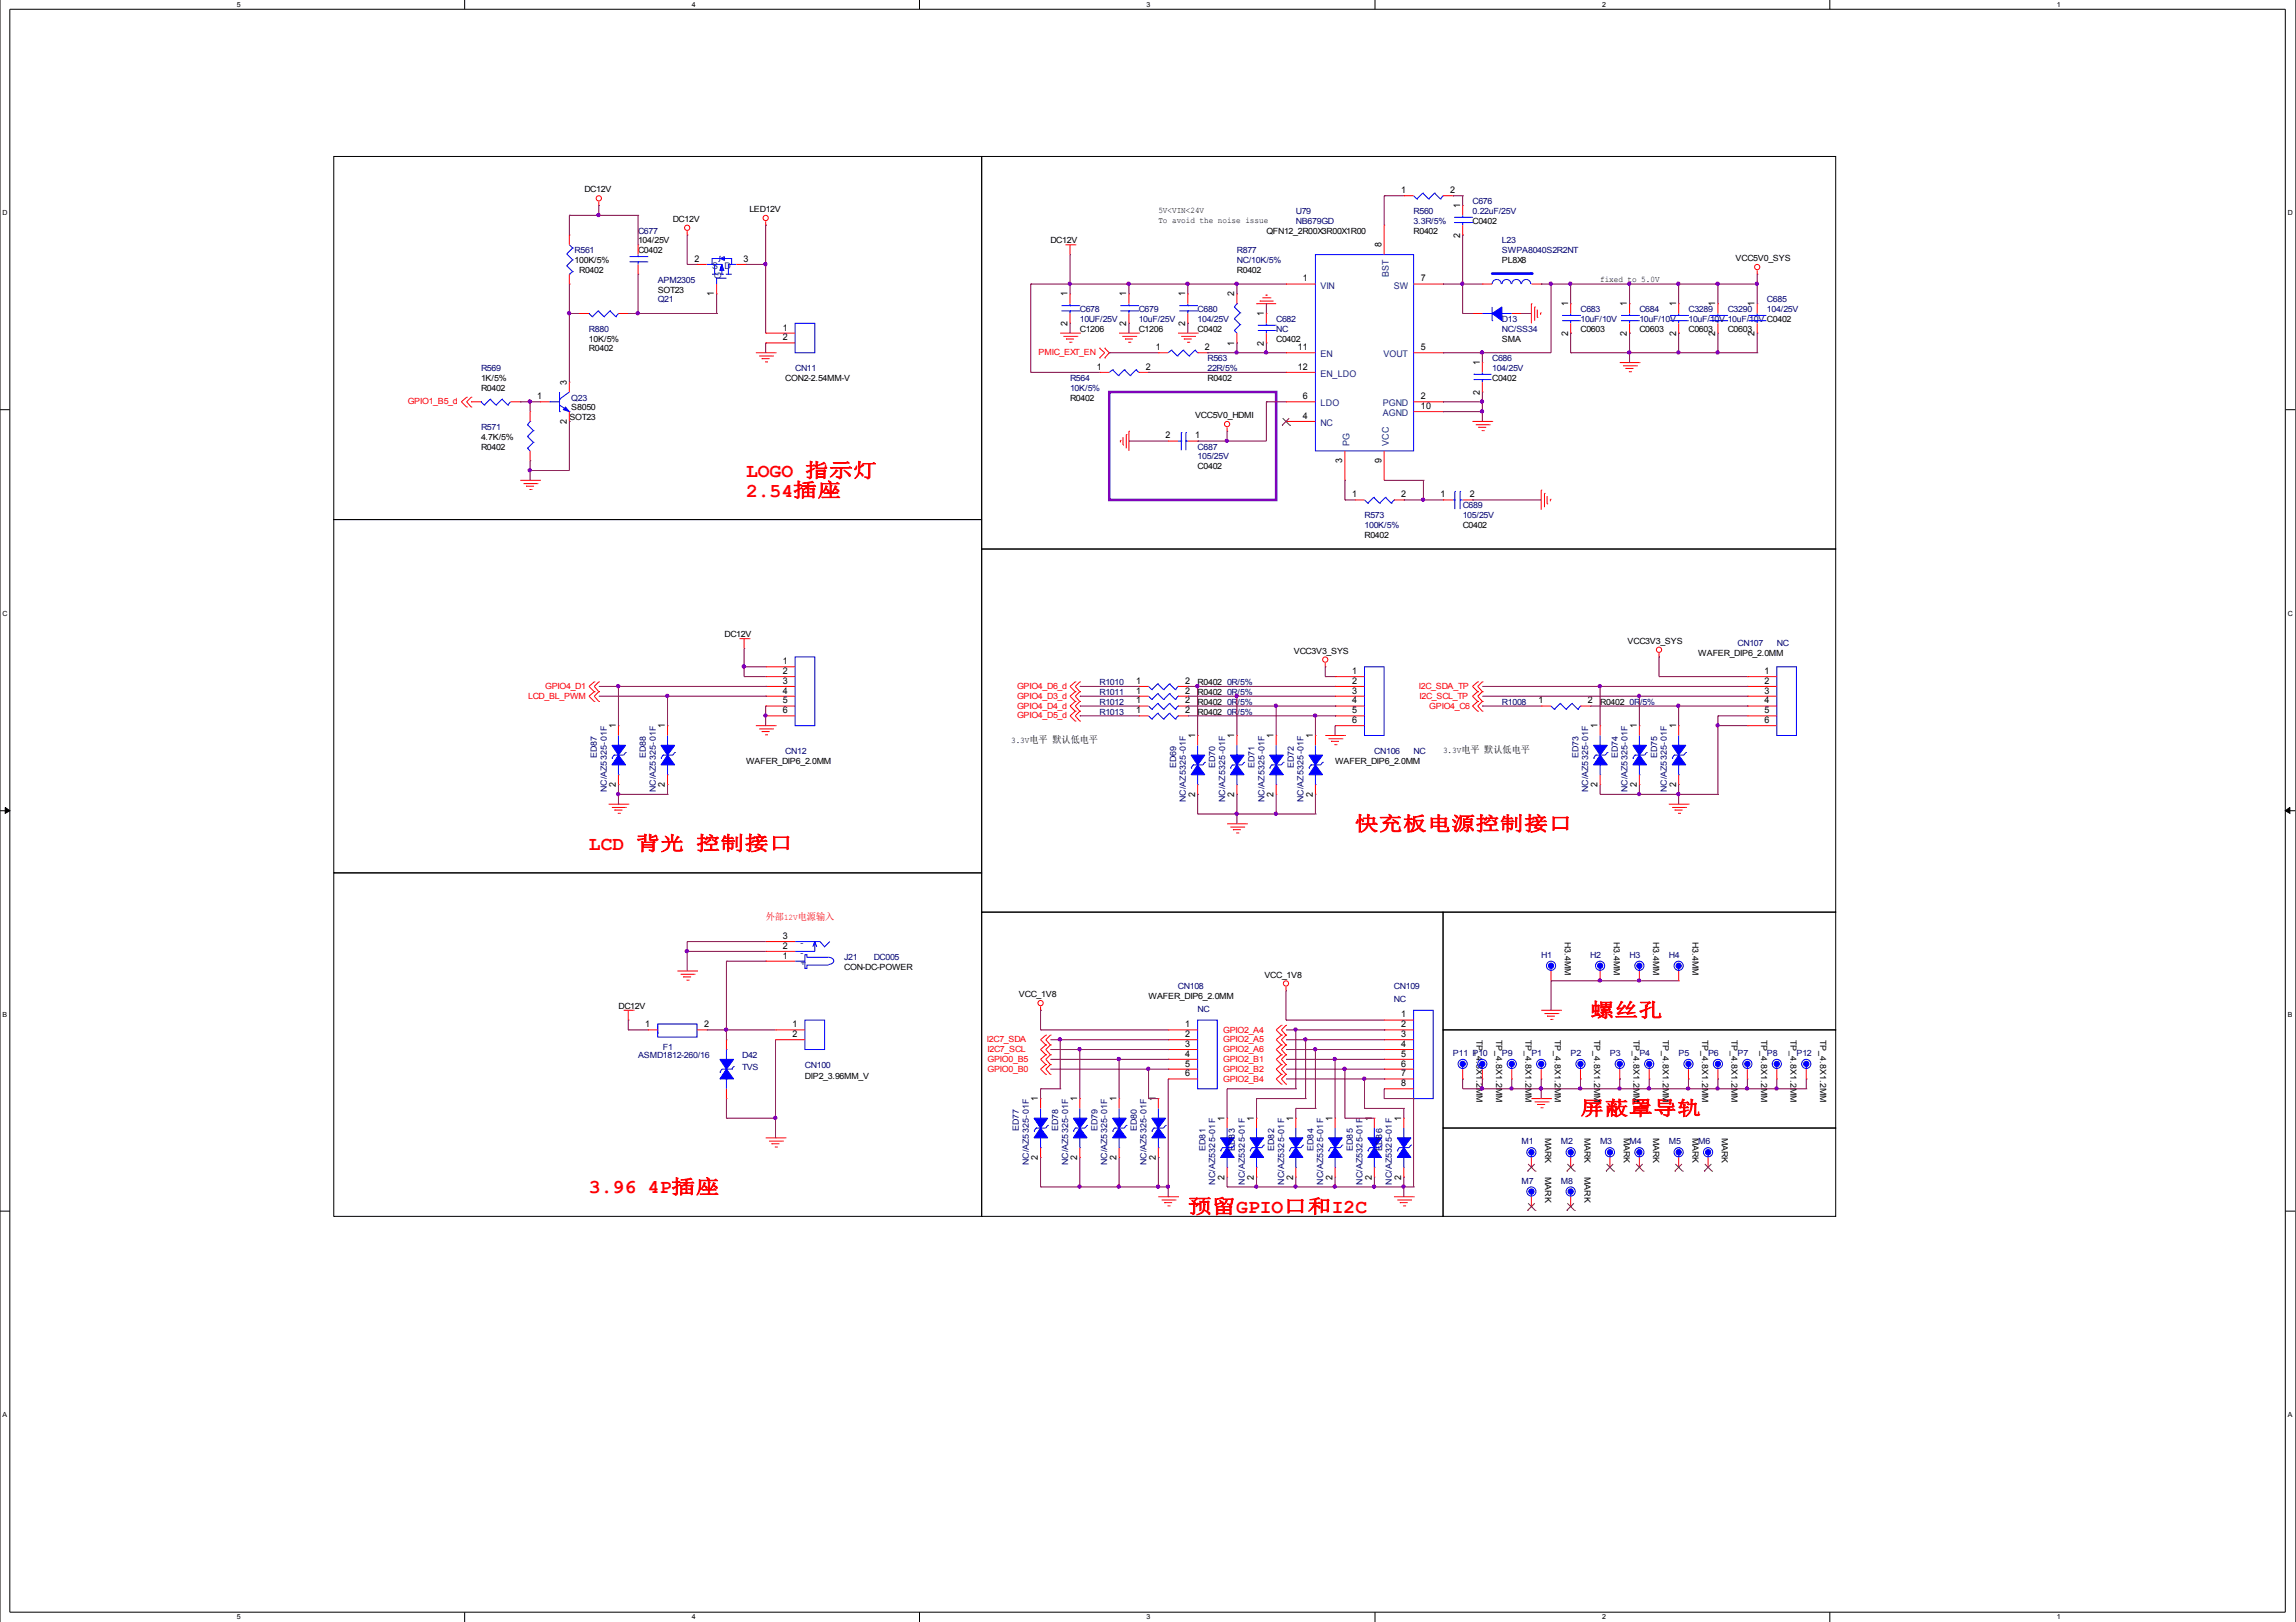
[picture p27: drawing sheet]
<svg xmlns="http://www.w3.org/2000/svg" width="297mm" height="210mm" viewBox="0 0 297 210" stroke-linecap="round" stroke-linejoin="round" font-family="sans-serif">
<defs><g id="words">
<g font-size="2.5" fill="#f00">
<text x="96.5" y="61.7">LOGO 指示灯</text>
<text x="96.5" y="64.3">2.54插座</text>
<text x="175.3" y="107.5">快充板电源控制接口</text>
<text x="76.2" y="110">LCD 背光 控制接口</text>
<text x="205.7" y="131.6">螺丝孔</text>
<text x="204.5" y="144.3">屏蔽罩导轨</text>
<text x="76.2" y="154.4">3.96 4P插座</text>
<text x="153.7" y="157">预留GPIO口和I2C</text>
</g>
<g font-size="1.3">
<text x="133.2" y="96.2">电平 默认低电平</text>
<text x="189.1" y="97.5">电平 默认低电平</text>
</g>
<g font-size="1.3" fill="#f00">
<text x="99.1" y="119.1">外部</text>
<text x="103.2" y="119.1">电源输入</text>
</g>
<g font-size="1.2">
<text x="181.3" y="25">1</text>
<text x="187.6" y="25">2</text>
<text x="188.9" y="26.9" transform="rotate(-90 188.9 26.9)">1</text>
<text x="89.8" y="33.9">2</text>
<text x="96.2" y="33.9">3</text>
<text x="178.7" y="32" transform="rotate(-90 178.7 32)">8</text>
<text x="188.9" y="30.7" transform="rotate(-90 188.9 30.7)">2</text>
<text x="92.4" y="38.4" transform="rotate(-90 92.4 38.4)">1</text>
<text x="138.1" y="38.4" transform="rotate(-90 138.1 38.4)">1</text>
<text x="145.7" y="38.4" transform="rotate(-90 145.7 38.4)">1</text>
<text x="153.3" y="38.4" transform="rotate(-90 153.3 38.4)">1</text>
<text x="159.7" y="38.4" transform="rotate(-90 159.7 38.4)">2</text>
<text x="163.5" y="40.9" transform="rotate(-90 163.5 40.9)">1</text>
<text x="168.6" y="36.4">1</text>
<text x="183.8" y="36.4">7</text>
<text x="202.9" y="39.6" transform="rotate(-90 202.9 39.6)">1</text>
<text x="210.5" y="39.6" transform="rotate(-90 210.5 39.6)">1</text>
<text x="216.8" y="39.6" transform="rotate(-90 216.8 39.6)">1</text>
<text x="221.9" y="39.6" transform="rotate(-90 221.9 39.6)">1</text>
<text x="227" y="39.6" transform="rotate(-90 227 39.6)">1</text>
<text x="101.3" y="42.8">1</text>
<text x="101.3" y="44">2</text>
<text x="138.1" y="42.2" transform="rotate(-90 138.1 42.2)">2</text>
<text x="141.9" y="47.9">1</text>
<text x="145.7" y="42.2" transform="rotate(-90 145.7 42.2)">2</text>
<text x="148.3" y="47.9">2</text>
<text x="149.5" y="45.3">1</text>
<text x="153.3" y="42.2" transform="rotate(-90 153.3 42.2)">2</text>
<text x="155.9" y="45.3">2</text>
<text x="159.7" y="44.7" transform="rotate(-90 159.7 44.7)">1</text>
<text x="163.5" y="44.7" transform="rotate(-90 163.5 44.7)">2</text>
<text x="167.9" y="45.3">11</text>
<text x="167.9" y="47.9">12</text>
<text x="183.8" y="45.3">5</text>
<text x="191.4" y="47.3" transform="rotate(-90 191.4 47.3)">1</text>
<text x="202.9" y="43.4" transform="rotate(-90 202.9 43.4)">2</text>
<text x="210.5" y="43.4" transform="rotate(-90 210.5 43.4)">2</text>
<text x="216.8" y="43.4" transform="rotate(-90 216.8 43.4)">2</text>
<text x="221.9" y="43.4" transform="rotate(-90 221.9 43.4)">2</text>
<text x="227" y="43.4" transform="rotate(-90 227 43.4)">2</text>
<text x="69.5" y="51.7">1</text>
<text x="73.3" y="49.8" transform="rotate(-90 73.3 49.8)">3</text>
<text x="168.6" y="51.7">6</text>
<text x="183.8" y="52.9">10</text>
<text x="183.8" y="51.7">2</text>
<text x="191.4" y="51.1" transform="rotate(-90 191.4 51.1)">2</text>
<text x="73.3" y="54.9" transform="rotate(-90 73.3 54.9)">2</text>
<text x="150.8" y="56.7">2</text>
<text x="154.6" y="56.7">1</text>
<text x="168.6" y="54.2">4</text>
<text x="173.7" y="60" transform="rotate(-90 173.7 60)">3</text>
<text x="178.7" y="60" transform="rotate(-90 178.7 60)">9</text>
<text x="174.9" y="64.4">1</text>
<text x="181.3" y="64.4">2</text>
<text x="186.4" y="64.4">1</text>
<text x="190.2" y="64.4">2</text>
<text x="101.3" y="86">1</text>
<text x="101.3" y="87.2">2</text>
<text x="101.3" y="88.5">3</text>
<text x="101.3" y="89.8">4</text>
<text x="147" y="88.5">1</text>
<text x="147" y="89.8">1</text>
<text x="153.3" y="88.5">2</text>
<text x="153.3" y="89.8">2</text>
<text x="174.9" y="87.2">1</text>
<text x="174.9" y="88.5">2</text>
<text x="174.9" y="89.8">3</text>
<text x="228.3" y="87.2">1</text>
<text x="228.3" y="88.5">2</text>
<text x="228.3" y="89.8">3</text>
<text x="79.7" y="94.2" transform="rotate(-90 79.7 94.2)">1</text>
<text x="86" y="94.2" transform="rotate(-90 86 94.2)">1</text>
<text x="101.3" y="91">5</text>
<text x="101.3" y="92.3">6</text>
<text x="147" y="91">1</text>
<text x="147" y="92.3">1</text>
<text x="153.3" y="91">2</text>
<text x="153.3" y="92.3">2</text>
<text x="154.6" y="95.5" transform="rotate(-90 154.6 95.5)">1</text>
<text x="159.7" y="95.5" transform="rotate(-90 159.7 95.5)">1</text>
<text x="164.8" y="95.5" transform="rotate(-90 164.8 95.5)">1</text>
<text x="169.8" y="95.5" transform="rotate(-90 169.8 95.5)">1</text>
<text x="174.9" y="91">4</text>
<text x="174.9" y="92.3">5</text>
<text x="174.9" y="93.6">6</text>
<text x="199.1" y="91">1</text>
<text x="205.4" y="91">2</text>
<text x="206.7" y="94.2" transform="rotate(-90 206.7 94.2)">1</text>
<text x="211.8" y="94.2" transform="rotate(-90 211.8 94.2)">1</text>
<text x="216.8" y="94.2" transform="rotate(-90 216.8 94.2)">1</text>
<text x="228.3" y="91">4</text>
<text x="228.3" y="92.3">5</text>
<text x="228.3" y="93.6">6</text>
<text x="79.7" y="101.9" transform="rotate(-90 79.7 101.9)">2</text>
<text x="86" y="101.9" transform="rotate(-90 86 101.9)">2</text>
<text x="206.7" y="101.9" transform="rotate(-90 206.7 101.9)">2</text>
<text x="211.8" y="101.9" transform="rotate(-90 211.8 101.9)">2</text>
<text x="216.8" y="101.9" transform="rotate(-90 216.8 101.9)">2</text>
<text x="154.6" y="103.1" transform="rotate(-90 154.6 103.1)">2</text>
<text x="159.7" y="103.1" transform="rotate(-90 159.7 103.1)">2</text>
<text x="164.8" y="103.1" transform="rotate(-90 164.8 103.1)">2</text>
<text x="169.8" y="103.1" transform="rotate(-90 169.8 103.1)">2</text>
<text x="101.3" y="121.5">3</text>
<text x="101.3" y="122.8">2</text>
<text x="101.3" y="124.1">1</text>
<text x="181.3" y="131.7">1</text>
<text x="83.5" y="132.9">1</text>
<text x="91.1" y="132.9">2</text>
<text x="102.5" y="132.9">1</text>
<text x="102.5" y="134.2">2</text>
<text x="153.3" y="132.9">1</text>
<text x="153.3" y="134.2">2</text>
<text x="153.3" y="135.5">3</text>
<text x="153.3" y="136.8">4</text>
<text x="181.3" y="132.9">2</text>
<text x="181.3" y="134.2">3</text>
<text x="181.3" y="135.5">4</text>
<text x="181.3" y="136.8">5</text>
<text x="134.3" y="142.5" transform="rotate(-90 134.3 142.5)">1</text>
<text x="139.4" y="142.5" transform="rotate(-90 139.4 142.5)">1</text>
<text x="144.4" y="142.5" transform="rotate(-90 144.4 142.5)">1</text>
<text x="149.5" y="142.5" transform="rotate(-90 149.5 142.5)">1</text>
<text x="153.3" y="138">5</text>
<text x="153.3" y="139.3">6</text>
<text x="181.3" y="138">6</text>
<text x="181.3" y="139.3">7</text>
<text x="181.3" y="140.6">8</text>
<text x="158.4" y="145" transform="rotate(-90 158.4 145)">1</text>
<text x="162.2" y="145" transform="rotate(-90 162.2 145)">1</text>
<text x="167.3" y="145" transform="rotate(-90 167.3 145)">1</text>
<text x="172.4" y="145" transform="rotate(-90 172.4 145)">1</text>
<text x="177.5" y="145" transform="rotate(-90 177.5 145)">1</text>
<text x="181.3" y="145" transform="rotate(-90 181.3 145)">1</text>
<text x="134.3" y="150.1" transform="rotate(-90 134.3 150.1)">2</text>
<text x="139.4" y="150.1" transform="rotate(-90 139.4 150.1)">2</text>
<text x="144.4" y="150.1" transform="rotate(-90 144.4 150.1)">2</text>
<text x="149.5" y="150.1" transform="rotate(-90 149.5 150.1)">2</text>
<text x="158.4" y="152.7" transform="rotate(-90 158.4 152.7)">2</text>
<text x="162.2" y="152.7" transform="rotate(-90 162.2 152.7)">2</text>
<text x="167.3" y="152.7" transform="rotate(-90 167.3 152.7)">2</text>
<text x="172.4" y="152.7" transform="rotate(-90 172.4 152.7)">2</text>
<text x="177.5" y="152.7" transform="rotate(-90 177.5 152.7)">2</text>
<text x="181.3" y="152.7" transform="rotate(-90 181.3 152.7)">2</text>
</g>
<g font-size="1.2" fill="#004080">
<text x="92.1" y="34.8">S</text>
<text x="93.7" y="34.8">D</text>
<text x="179.7" y="35.8" transform="rotate(-90 179.7 35.8)">BST</text>
<text x="93.3" y="36.1" transform="rotate(-90 93.3 36.1)">G</text>
<text x="170.9" y="37.4">VIN</text>
<text x="180.3" y="37.4">SW</text>
<text x="170.9" y="46.2">EN</text>
<text x="179" y="46.2">VOUT</text>
<text x="170.9" y="48.8">EN_LDO</text>
<text x="170.9" y="52.6">LDO</text>
<text x="178.9" y="53.9">AGND</text>
<text x="178.9" y="52.6">PGND</text>
<text x="170.9" y="55.1">NC</text>
<text x="174.6" y="57.7" transform="rotate(-90 174.6 57.7)">PG</text>
<text x="179.7" y="57.7" transform="rotate(-90 179.7 57.7)">VCC</text>
<text x="103.5" y="122.4">-</text>
<text x="103.5" y="123.7">-</text>
<text x="103.5" y="125">+</text>
</g>
<g font-size="1.1">
<text x="75.6" y="24.9">DC12V</text>
<text x="87" y="28.7">DC12V</text>
<text x="96.9" y="27.4">LED12V</text>
<text x="149.9" y="27.6">5V&lt;VIN&lt;24V</text>
<text x="149.9" y="28.9">To avoid the noise issue</text>
<text x="190.5" y="29">C0402</text>
<text x="74.3" y="34.1">100K/5%</text>
<text x="74.9" y="35.3">R0402</text>
<text x="82.5" y="31.5">104/25V</text>
<text x="82.5" y="32.8">C0402</text>
<text x="135.9" y="31.5">DC12V</text>
<text x="160" y="35.3">R0402</text>
<text x="163.8" y="30.2">QFN12_2R00X3R00X1R00</text>
<text x="182.9" y="30.2">R0402</text>
<text x="194.3" y="34.1">PL8X8</text>
<text x="224.5" y="33.8">VCC5V0_SYS</text>
<text x="85.1" y="37.9">SOT23</text>
<text x="207" y="36.5">fixed to 5.0V</text>
<text x="76.2" y="44.2">10K/5%</text>
<text x="76.2" y="45.5">R0402</text>
<text x="139.7" y="42.9">C1206</text>
<text x="147.3" y="42.9">C1206</text>
<text x="154.9" y="42.9">C0402</text>
<text x="165.1" y="44.2">C0402</text>
<text x="194.3" y="44.2">SMA</text>
<text x="204.5" y="42.9">C0603</text>
<text x="212.1" y="42.9">C0603</text>
<text x="218.4" y="42.9">C0603</text>
<text x="223.5" y="42.9">C0603</text>
<text x="62.2" y="49.3">1K/5%</text>
<text x="62.2" y="50.6">R0402</text>
<text x="73.9" y="53.1">S8050</text>
<text x="101.6" y="49.3">CON2-2.54MM-V</text>
<text x="138.4" y="51.8">R0402</text>
<text x="156.2" y="49.3">R0402</text>
<text x="193" y="49.3">C0402</text>
<text x="62.2" y="56.9">4.7K/5%</text>
<text x="62.2" y="58.2">R0402</text>
<text x="73.7" y="54.4">SOT23</text>
<text x="154.6" y="54.1">VCC5V0_HDMI</text>
<text x="154.9" y="60.7">C0402</text>
<text x="176.5" y="69.6">R0402</text>
<text x="189.2" y="68.3">C0402</text>
<text x="93.7" y="82.5">DC12V</text>
<text x="210.6" y="83.3">VCC3V3_SYS</text>
<text x="154.9" y="88.7">R0402</text>
<text x="154.9" y="89.9">R0402</text>
<text x="167.4" y="84.6">VCC3V3_SYS</text>
<text x="219.7" y="84.9">WAFER_DIP6_2.0MM</text>
<text x="154.9" y="91.2">R0402</text>
<text x="154.9" y="92.5">R0402</text>
<text x="207" y="91.2">R0402</text>
<text x="96.5" y="98.8">WAFER_DIP6_2.0MM</text>
<text x="130.8" y="96.2">3.3V</text>
<text x="172.7" y="98.8">WAFER_DIP6_2.0MM</text>
<text x="186.7" y="97.5">3.3V</text>
<text x="109.2" y="125.5">CON-DC-POWER</text>
<text x="202.4" y="121.8" transform="rotate(90 202.4 121.8)">H3.4MM</text>
<text x="208.8" y="121.8" transform="rotate(90 208.8 121.8)">H3.4MM</text>
<text x="213.9" y="121.8" transform="rotate(90 213.9 121.8)">H3.4MM</text>
<text x="218.9" y="121.8" transform="rotate(90 218.9 121.8)">H3.4MM</text>
<text x="80" y="130.6">DC12V</text>
<text x="131.8" y="129">VCC_1V8</text>
<text x="148.6" y="129.3">WAFER_DIP6_2.0MM</text>
<text x="163.6" y="126.5">VCC_1V8</text>
<text x="191" y="134.5" transform="rotate(90 191 134.5)">TP_4.8X1.2MM</text>
<text x="193.5" y="134.5" transform="rotate(90 193.5 134.5)">TP_4.8X1.2MM</text>
<text x="197.4" y="134.5" transform="rotate(90 197.4 134.5)">TP_4.8X1.2MM</text>
<text x="201.2" y="134.5" transform="rotate(90 201.2 134.5)">TP_4.8X1.2MM</text>
<text x="206.2" y="134.5" transform="rotate(90 206.2 134.5)">TP_4.8X1.2MM</text>
<text x="211.3" y="134.5" transform="rotate(90 211.3 134.5)">TP_4.8X1.2MM</text>
<text x="215.1" y="134.5" transform="rotate(90 215.1 134.5)">TP_4.8X1.2MM</text>
<text x="220.2" y="134.5" transform="rotate(90 220.2 134.5)">TP_4.8X1.2MM</text>
<text x="224" y="134.5" transform="rotate(90 224 134.5)">TP_4.8X1.2MM</text>
<text x="227.8" y="134.5" transform="rotate(90 227.8 134.5)">TP_4.8X1.2MM</text>
<text x="231.6" y="134.5" transform="rotate(90 231.6 134.5)">TP_4.8X1.2MM</text>
<text x="235.5" y="134.5" transform="rotate(90 235.5 134.5)">TP_4.8X1.2MM</text>
<text x="104.1" y="139.6">DIP2_3.96MM_V</text>
<text x="199.9" y="147.2" transform="rotate(90 199.9 147.2)">MARK</text>
<text x="205" y="147.2" transform="rotate(90 205 147.2)">MARK</text>
<text x="210.1" y="147.2" transform="rotate(90 210.1 147.2)">MARK</text>
<text x="213.9" y="147.2" transform="rotate(90 213.9 147.2)">MARK</text>
<text x="218.9" y="147.2" transform="rotate(90 218.9 147.2)">MARK</text>
<text x="222.8" y="147.2" transform="rotate(90 222.8 147.2)">MARK</text>
<text x="199.9" y="152.3" transform="rotate(90 199.9 152.3)">MARK</text>
<text x="205" y="152.3" transform="rotate(90 205 152.3)">MARK</text>
</g>
<g font-size="1.1" fill="#000080">
<text x="167.6" y="27.7">U79</text>
<text x="167.6" y="29">NB679GD</text>
<text x="182.9" y="27.7">R560</text>
<text x="182.9" y="29">3.3R/5%</text>
<text x="190.5" y="26.4">C676</text>
<text x="190.5" y="27.7">0.22uF/25V</text>
<text x="74.3" y="32.8">R561</text>
<text x="82.5" y="30.2">C677</text>
<text x="160" y="32.8">R877</text>
<text x="160" y="34.1">NC/10K/5%</text>
<text x="194.3" y="31.5">L23</text>
<text x="194.3" y="32.8">SWPA8040S2R2NT</text>
<text x="85.1" y="39.1">Q21</text>
<text x="85.1" y="36.6">APM2305</text>
<text x="139.7" y="40.4">C678</text>
<text x="139.7" y="41.7">10UF/25V</text>
<text x="147.3" y="40.4">C679</text>
<text x="147.3" y="41.7">10uF/25V</text>
<text x="154.9" y="40.4">C680</text>
<text x="154.9" y="41.7">104/25V</text>
<text x="165.1" y="41.7">C682</text>
<text x="194.3" y="41.7">D13</text>
<text x="204.5" y="40.4">C683</text>
<text x="204.5" y="41.7">10uF/10V</text>
<text x="212.1" y="40.4">C684</text>
<text x="212.1" y="41.7">10uF/10V</text>
<text x="218.4" y="40.4">C3289</text>
<text x="218.4" y="41.7">10uF/10V 10uF/10V C0402</text>
<text x="223.5" y="40.4">C3290</text>
<text x="228.6" y="39.1">C685</text>
<text x="228.6" y="40.4">104/25V</text>
<text x="76.2" y="42.9">R880</text>
<text x="156.2" y="46.8">R563</text>
<text x="165.1" y="42.9">NC</text>
<text x="193" y="46.8">C686</text>
<text x="194.3" y="42.9">NC/SS34</text>
<text x="62.2" y="48">R569</text>
<text x="73.9" y="51.8">Q23</text>
<text x="102.9" y="48">CN11</text>
<text x="138.4" y="49.3">R564</text>
<text x="138.4" y="50.6">10K/5%</text>
<text x="156.2" y="48">22R/5%</text>
<text x="193" y="48">104/25V</text>
<text x="62.2" y="55.6">R571</text>
<text x="154.9" y="58.2">C687</text>
<text x="154.9" y="59.5">105/25V</text>
<text x="189.2" y="65.8">C689</text>
<text x="176.5" y="67.1">R573</text>
<text x="176.5" y="68.3">100K/5%</text>
<text x="189.2" y="67.1">105/25V</text>
<text x="224.8" y="83.6">CN107</text>
<text x="229.9" y="83.6">NC</text>
<text x="142.2" y="88.7">R1010</text>
<text x="142.2" y="89.9">R1011</text>
<text x="158.7" y="88.7">0R/5%</text>
<text x="158.7" y="89.9">0R/5%</text>
<text x="142.2" y="91.2">R1012</text>
<text x="142.2" y="92.5">R1013</text>
<text x="158.7" y="91.2">0R/5%</text>
<text x="158.7" y="92.5">0R/5%</text>
<text x="194.3" y="91.2">R1008</text>
<text x="210.8" y="91.2">0R/5%</text>
<text x="77.2" y="98.1" transform="rotate(-90 77.2 98.1)">ED87</text>
<text x="83.6" y="98.1" transform="rotate(-90 83.6 98.1)">ED88</text>
<text x="101.6" y="97.6">CN12</text>
<text x="152.1" y="99.4" transform="rotate(-90 152.1 99.4)">ED69</text>
<text x="157.2" y="99.4" transform="rotate(-90 157.2 99.4)">ED70</text>
<text x="162.3" y="99.4" transform="rotate(-90 162.3 99.4)">ED71</text>
<text x="167.4" y="99.4" transform="rotate(-90 167.4 99.4)">ED72</text>
<text x="177.8" y="97.6">CN106</text>
<text x="182.9" y="97.6">NC</text>
<text x="204.2" y="98.1" transform="rotate(-90 204.2 98.1)">ED73</text>
<text x="209.3" y="98.1" transform="rotate(-90 209.3 98.1)">ED74</text>
<text x="214.4" y="98.1" transform="rotate(-90 214.4 98.1)">ED75</text>
<text x="78.5" y="102.5" transform="rotate(-90 78.5 102.5)">NC/AZ5325-01F</text>
<text x="84.8" y="102.5" transform="rotate(-90 84.8 102.5)">NC/AZ5325-01F</text>
<text x="153.4" y="103.8" transform="rotate(-90 153.4 103.8)">NC/AZ5325-01F</text>
<text x="158.5" y="103.8" transform="rotate(-90 158.5 103.8)">NC/AZ5325-01F</text>
<text x="163.6" y="103.8" transform="rotate(-90 163.6 103.8)">NC/AZ5325-01F</text>
<text x="168.7" y="103.8" transform="rotate(-90 168.7 103.8)">NC/AZ5325-01F</text>
<text x="205.5" y="102.5" transform="rotate(-90 205.5 102.5)">NC/AZ5325-01F</text>
<text x="210.6" y="102.5" transform="rotate(-90 210.6 102.5)">NC/AZ5325-01F</text>
<text x="215.6" y="102.5" transform="rotate(-90 215.6 102.5)">NC/AZ5325-01F</text>
<text x="109.2" y="124.2">J21</text>
<text x="113" y="124.2">DC005</text>
<text x="199.4" y="124">H1</text>
<text x="205.7" y="124">H2</text>
<text x="210.8" y="124">H3</text>
<text x="215.9" y="124">H4</text>
<text x="152.4" y="128">CN108</text>
<text x="154.9" y="131">NC</text>
<text x="180.3" y="128">CN109</text>
<text x="180.3" y="129.7">NC</text>
<text x="82.5" y="136.9">ASMD1812-260/16</text>
<text x="85.8" y="135.8">F1</text>
<text x="96" y="136.9">D42</text>
<text x="188" y="136.7">P11 P10</text>
<text x="194.3" y="136.7">P9</text>
<text x="198.1" y="136.7">P1</text>
<text x="203.2" y="136.7">P2</text>
<text x="208.3" y="136.7">P3</text>
<text x="212.1" y="136.7">P4</text>
<text x="217.2" y="136.7">P5</text>
<text x="221" y="136.7">P6</text>
<text x="224.8" y="136.7">P7</text>
<text x="228.6" y="136.7">P8</text>
<text x="232.4" y="136.7">P12</text>
<text x="96" y="138.4">TVS</text>
<text x="104.1" y="138.2">CN100</text>
<text x="131.8" y="146.4" transform="rotate(-90 131.8 146.4)">ED77</text>
<text x="136.9" y="146.4" transform="rotate(-90 136.9 146.4)">ED78</text>
<text x="142" y="146.4" transform="rotate(-90 142 146.4)">ED79</text>
<text x="147.1" y="146.4" transform="rotate(-90 147.1 146.4)">ED80</text>
<text x="156" y="148.9" transform="rotate(-90 156 148.9)">ED81</text>
<text x="159.8" y="148.9" transform="rotate(-90 159.8 148.9)">ED83</text>
<text x="164.8" y="148.9" transform="rotate(-90 164.8 148.9)">ED82</text>
<text x="169.9" y="148.9" transform="rotate(-90 169.9 148.9)">ED84</text>
<text x="175" y="148.9" transform="rotate(-90 175 148.9)">ED85</text>
<text x="178.8" y="148.9" transform="rotate(-90 178.8 148.9)">ED86</text>
<text x="196.8" y="148.1">M1</text>
<text x="201.9" y="148.1">M2</text>
<text x="207" y="148.1">M3</text>
<text x="210.8" y="148.1">M4</text>
<text x="215.9" y="148.1">M5</text>
<text x="219.7" y="148.1">M6</text>
<text x="133.1" y="150.8" transform="rotate(-90 133.1 150.8)">NC/AZ5325-01F</text>
<text x="138.2" y="150.8" transform="rotate(-90 138.2 150.8)">NC/AZ5325-01F</text>
<text x="143.3" y="150.8" transform="rotate(-90 143.3 150.8)">NC/AZ5325-01F</text>
<text x="148.3" y="150.8" transform="rotate(-90 148.3 150.8)">NC/AZ5325-01F</text>
<text x="157.2" y="153.3" transform="rotate(-90 157.2 153.3)">NC/AZ5325-01F</text>
<text x="161" y="153.3" transform="rotate(-90 161 153.3)">NC/AZ5325-01F</text>
<text x="166.1" y="153.3" transform="rotate(-90 166.1 153.3)">NC/AZ5325-01F</text>
<text x="171.2" y="153.3" transform="rotate(-90 171.2 153.3)">NC/AZ5325-01F</text>
<text x="176.3" y="153.3" transform="rotate(-90 176.3 153.3)">NC/AZ5325-01F</text>
<text x="180.1" y="153.3" transform="rotate(-90 180.1 153.3)">NC/AZ5325-01F</text>
<text x="196.8" y="153.2">M7</text>
<text x="201.9" y="153.2">M8</text>
</g>
<g font-size="1.1" fill="#f00">
<text x="134.4" y="46">PMIC_EXT_EN</text>
<text x="52.7" y="52.3">GPIO1_B5_d</text>
<text x="70.5" y="89.2">GPIO4_D1</text>
<text x="131.6" y="89.2">GPIO4_D6_d</text>
<text x="183.6" y="89.2">I2C_SDA_TP</text>
<text x="68.3" y="90.4">LCD_BL_PWM</text>
<text x="131.6" y="90.4">GPIO4_D3_d</text>
<text x="131.6" y="91.7">GPIO4_D4_d</text>
<text x="131.6" y="93">GPIO4_D5_d</text>
<text x="183.6" y="90.4">I2C_SCL_TP</text>
<text x="184.9" y="91.7">GPIO4_C6</text>
<text x="101.4" y="119.1">12V</text>
<text x="127.7" y="134.9">I2C7_SDA</text>
<text x="127.8" y="137.4">GPIO0_B5</text>
<text x="127.8" y="136.2">I2C7_SCL</text>
<text x="158.2" y="133.6">GPIO2_A4</text>
<text x="158.2" y="134.9">GPIO2_A5</text>
<text x="158.2" y="136.2">GPIO2_A6</text>
<text x="158.2" y="137.4">GPIO2_B1</text>
<text x="127.8" y="138.7">GPIO0_B0</text>
<text x="158.2" y="138.7">GPIO2_B2</text>
<text x="158.2" y="140">GPIO2_B4</text>
</g>
<g font-size=".9">
<text x="30.6" y=".9">5</text>
<text x="89.5" y=".9">4</text>
<text x="148.3" y=".9">3</text>
<text x="207.3" y=".9">2</text>
<text x="266.1" y=".9">1</text>
<text x=".3" y="27.9">D</text>
<text x="296" y="27.9">D</text>
<text x=".3" y="79.7">C</text>
<text x="296" y="79.7">C</text>
<text x=".3" y="131.6">B</text>
<text x="296" y="131.6">B</text>
<text x=".3" y="183.4">A</text>
<text x="296" y="183.4">A</text>
<text x="30.6" y="209.6">5</text>
<text x="89.5" y="209.6">4</text>
<text x="148.3" y="209.6">3</text>
<text x="207.3" y="209.6">2</text>
<text x="266.1" y="209.6">1</text>
</g>
</g></defs>
<path d="M0 -.1v210M296.9 -.1v210M1.3 1.2h294.4v207.4h-294.4z" fill="none" stroke="#000" stroke-width=".13"/>
<g fill="#fff">
<path d="M30.6 .1h.4v.9h-.4z"/>
<path d="M30.6 208.8h.4v.9h-.4z"/>
</g>
<path d="M60.1 -.1v1.3M60.1 208.6v1.3" fill="none" stroke="#000" stroke-width=".13"/>
<g fill="#fff">
<path d="M89.5 .1h.3v.9h-.3z"/>
<path d="M89.5 208.8h.3v.9h-.3z"/>
</g>
<path d="M119 -.1v1.3M119 208.6v1.3" fill="none" stroke="#000" stroke-width=".13"/>
<g fill="#fff">
<path d="M148.3 .1h.4v.9h-.4z"/>
<path d="M148.3 208.8h.4v.9h-.4z"/>
</g>
<path d="M177.9 -.1v1.3M177.9 208.6v1.3" fill="none" stroke="#000" stroke-width=".13"/>
<g fill="#fff">
<path d="M207.3 .1h.3v.9h-.3z"/>
<path d="M207.3 208.8h.3v.9h-.3z"/>
</g>
<path d="M236.7 -.1v1.3M236.7 208.6v1.3" fill="none" stroke="#000" stroke-width=".13"/>
<g fill="#fff">
<path d="M266.1 .1h.3v.9h-.3z"/>
<path d="M266.1 208.8h.3v.9h-.3z"/>
<path d="M.3 27.1h.5v.9h-.5z"/>
<path d="M296 27.1h.5v.9h-.5z"/>
<path d="M.3 78.9h.5v1h-.5z"/>
<path d="M296 78.9h.5v1h-.5z"/>
</g>
<path d="M0 53h1.3M295.7 53h1.2" fill="none" stroke="#000" stroke-width=".13"/>
<g fill="#fff">
<path d="M.3 130.8h.5v1h-.5z"/>
<path d="M296 130.8h.4v1h-.4z"/>
</g>
<path d="M0 104.9h1.3M295.7 104.9h1.2" fill="none" stroke="#000" stroke-width=".13"/>
<path d="M.7 104.5l.6 .4-.6 .4zM295.7 104.9l.5-.4v.8z" fill="#000" stroke="#000" stroke-width=".13"/>
<g fill="#fff">
<path d="M.3 182.6h.5v1h-.5z"/>
<path d="M296 182.6h.5v1h-.5z"/>
</g>
<path d="M43.2 20.2h83.8v47h-83.8zM127 20.2h110.5v50.8h-110.5zM43.2 67.2h83.8v45.8h-83.8zM127 71h110.5v47h-110.5zM43.2 113h83.8v44.4h-83.8zM127 118h59.7v39.4h-59.7zM186.7 118h50.8v15.3h-50.8zM186.7 133.3h50.8v12.7h-50.8zM0 156.7h1.3M186.7 146h50.8v11.4h-50.8zM295.7 156.7h1.2" fill="none" stroke="#000" stroke-width=".13"/>
<path d="M143.5 50.7h21.6v14h-21.6z" fill="none" stroke="#8000ff" stroke-width=".34"/>
<g fill="none" stroke="#f00" stroke-width=".13">
<path d="M77.5 26.6h.1M77.5 26.1v.5M88.9 30.4h.1M88.9 29.9v.5M99.1 29.1h.1M99.1 28.6v.5M137.8 31.7h1.3M138.4 32.9h.1M138.4 38h.1M138.4 31.7v1.2M138.4 38v1.3M139.1 31.7h.1"/>
<path d="M162.6 39.3h.1M162.6 39.3h2.5M163 39h.1M163 39h1.8M163.3 38.5h1M163.7 38.2h.1M163.7 38.2h.3M164.3 38.5h.1M166.4 36.8h.1M166.4 36.8h3.8M179.1 29.1h.1M179.1 29.1v3.8"/>
<path d="M182.9 36.8h3.8M186.7 36.8h.1M189.2 26.6h.1M189.2 30.4h.1M189.2 26.6v1.3M189.2 29.1v1.3M198.1 39.3h.1M198.1 39.3v2.5M198.5 39.7h.1M198.5 39.7v1.8M222.2 39.3h.1M222.2 39.3v1.3"/>
<path d="M227.3 35.5h.1M227.3 35v.5M60.4 51.4h.1M60.4 52.7h.1M60.4 51.4l-.7 .6 .7 .7M61 51.4h.1M61 52.7h.1M61 51.4l-.6 .6 .6 .7M97.8 45.6h2.5M98.2 46.1h1.8M98.6 46.4h.1M98.6 46.4h1"/>
<path d="M99 46.8h.2M99.2 46.8h.1M100 46.1h.1M100.3 45.6h.1M137.2 43.1h2.5M137.6 43.5h1.8M137.9 43.9h.1M137.9 43.9h1M138.3 44.3h.3M138.4 41.8h.1M138.4 40.6v1.2M138.6 44.3h.1"/>
<path d="M139.4 43.5h.1M139.7 43.1h.1M142.2 45.1h.1M142.2 46.3h.1M142.2 45.1l.7 .5-.7 .7M142.9 46.3h.1M142.9 45.1h.1M142.9 45.1l.6 .5-.6 .7M144.8 43.1h2.5M144.9 57h.1M144.9 57v.2M145.2 43.5h1.8"/>
<path d="M145.3 57.6h.1M145.3 56.6v1M145.5 43.9h.1M145.5 43.9h1.1M145.7 56.2h.1M145.7 56.2v1.8M146 44.3h.2M146 55.8h.1M146 55.8v2.5M146.2 44.3h.1M147 43.5h.1M147.3 43.1h.1"/>
<path d="M151.1 57.1h.1M151.1 57.1h1.3M152.4 43.1h2.5M152.8 43.5h1.8M153.2 43.9h.1M153.2 43.9h1M153.6 44.3h.2M153.7 57.1h1.2M153.8 44.3h.1M154.6 43.5h.1M154.9 43.1h.1M154.9 57.1h.1"/>
<path d="M158.7 55.8h.1M158.7 55.3v.5M163.8 40.6h.1M163.8 44.4h.1M163.8 40.6v1.2M163.8 43.1v1.3M166.4 45.6h.1M166.4 48.2h.1M166.4 52h.1M166.4 54.5h.1M166.4 54.5h3.8M166.4 45.6h3.8"/>
<path d="M166.4 48.2h3.8M166.4 52h3.8M174 58.3v3.9M179.1 58.3v3.9M182.9 45.6h3.8M182.9 53.3h3.8M182.9 52h3.8M186.7 45.6h.1M186.7 53.3h.1M186.7 52h.1M190.5 40.6h.1M190.5 54.5h2.5"/>
<path d="M190.5 40.6h1.3M190.9 55h1.8M191.3 55.3h.1M191.3 55.3h1M191.7 55.7h.2M191.9 55.7h.1M192.7 55h.1M193 54.5h.1M195.6 40.6h1.2M196.8 40.6h.1M198.9 41.1h.1M198.9 40.1v1"/>
<path d="M199.3 40.5h.1M199.3 40.5v.2M209.5 46.9h2.6M210 47.3h1.8M210.3 47.7h.1M210.3 47.7h1M210.7 48.1h.3M211 48.1h.1M211.8 47.3h.1M212.1 46.9h.1M222.2 43.1h.1M222.2 41.8v1.3"/>
<path d="M67.3 62.2h2.5M67.7 62.6h1.8M68.1 62.9h.1M68.1 62.9h1M68.5 63.3h.2M68.7 63.3h.1M69.5 62.6h.1M69.8 62.2h.1M174 62.2h.1M179.1 62.2h.1M199.4 63.4h.1M199.4 63.4v2.6"/>
<path d="M199.8 63.9h.1M199.8 63.9v1.7M200.2 65.2h.1M200.2 64.2v1M200.6 64.6h.1M200.6 64.6v.3M76.9 88.2h.1M76.9 89.5h.1M76.9 90.8h.1M76.9 88.2l-.7 .6 .7 .7M76.9 89.5l-.7 .6 .7 .7M77.5 88.2h.1"/>
<path d="M77.5 89.5h.1M77.5 90.8h.1M77.5 88.2l-.6 .6 .6 .7M77.5 89.5l-.6 .6 .6 .7M80 93.9h.1M80 93.9v1.3M95.7 82.6h1.2M96.3 83.9h.1M96.3 82.6v1.3M96.9 82.6h.1M97.8 93.9h2.5M98.2 94.3h1.8"/>
<path d="M98.6 94.7h.1M98.6 94.7h1M99 95.1h.2M99.2 95.1h.1M100 94.3h.1M100.3 93.9h.1M139.1 88.2h.1M139.1 89.5h.1M139.1 90.8h.1M139.1 92h.1M139.1 93.3h.1M139.1 88.2l-.7 .6 .7 .7"/>
<path d="M139.1 89.5l-.7 .6 .7 .7M139.1 90.8l-.7 .6 .7 .6M139.1 92l-.7 .6 .7 .7M139.7 88.2h.1M139.7 89.5h.1M139.7 90.8h.1M139.7 92h.1M139.7 93.3h.1M139.7 88.2l-.6 .6 .6 .7M139.7 89.5l-.6 .6 .6 .7M139.7 90.8l-.6 .6 .6 .6M139.7 92l-.6 .6 .6 .7"/>
<path d="M147.3 91.4h.1M147.3 92.6h.1M147.3 91.4h1.3M147.3 92.6h1.3M152.4 91.4h1.3M152.4 92.6h1.3M153.7 91.4h.1M153.7 92.6h.1M171.4 86.3h.1M171.4 85.8v.5M171.4 95.2h2.6M171.9 95.6h1.8"/>
<path d="M172.2 95.9h.1M172.2 95.9h1M172.6 96.4h.3M172.7 87.6h.1M172.7 88.8h.1M172.7 90.1h.1M172.7 91.4h.1M172.7 92.6h.1M172.7 93.9h.1M172.7 93.9h3.8M172.7 91.4h3.8M172.7 87.6h3.8"/>
<path d="M172.7 88.8h3.8M172.7 90.1h3.8M172.7 92.6h3.8M172.9 96.4h.1M173.7 95.6h.1M174 95.2h.1M191.2 90.8h.1M191.2 92h.1M191.2 89.5h.1M191.2 88.2h.1M191.2 90.8l-.7 .6 .7 .6M191.2 89.5l-.7 .6 .7 .7"/>
<path d="M191.2 88.2l-.7 .6 .7 .7M191.8 90.8h.1M191.8 92h.1M191.8 89.5h.1M191.8 88.2h.1M191.8 90.8l-.6 .6 .6 .6M191.8 89.5l-.6 .6 .6 .7M191.8 88.2l-.6 .6 .6 .7M207 93.9h.1M207 93.9v1.3M212.1 93.9h.1M212.1 93.9v1.3"/>
<path d="M214.6 85h.1M214.6 84.5v.5M217.2 93.9h.1M217.2 93.9v1.3M78.7 104.1h2.6M79.2 104.5h1.7M79.5 104.8h.1M79.5 104.8h1M79.9 105.3h.3M80 101.5h.1M80 100.3v1.2M80.2 105.3h.1"/>
<path d="M80.9 104.5h.1M81.3 104.1h.1M158.7 106.6h2.6M159.2 107h1.8M159.5 107.4h.1M159.5 107.4h1M159.9 107.8h.3M160.2 107.8h.1M161 107h.1M161.3 106.6h.1M207 101.5h.1M207 100.3v1.2"/>
<path d="M212.1 101.5h.1M212.1 100.3v1.2M215.9 104.1h2.5M216.3 104.5h1.8M216.7 104.8h.1M216.7 104.8h1M217.1 105.3h.2M217.2 101.5h.1M217.2 100.3v1.2M217.3 105.3h.1M218.1 104.5h.1M218.4 104.1h.1"/>
<path d="M80.7 130.7h1.3M81.3 132h.1M81.3 130.7v1.3M82 130.7h.1M83.8 133.3h.1M83.8 133.3h1.3M87.6 125.7h2.6M88.1 126.1h1.7M88.4 126.4h.1M88.4 126.4h1M88.8 126.8h.3M89.1 126.8h.1"/>
<path d="M89.8 126.1h.1M90.2 125.7h.1M90.2 133.3h1.2M91.4 133.3h.1M100.3 133.3h.1M100.3 134.5h.1M100.3 133.3h3.8M100.3 134.5h3.8M134.6 130.7h.1M134.6 130.2v.5M135.3 136.5h.1M135.3 137.8h.1"/>
<path d="M135.3 139h.1M135.3 135.2h.1M135.3 134h.1M135.3 136.5l-.7 .6 .7 .7M135.3 137.8l-.7 .6 .7 .6M135.3 135.2l-.7 .6 .7 .7M135.3 134l-.7 .5 .7 .7M135.9 136.5h.1M135.9 137.8h.1M135.9 139h.1M135.9 135.2h.1M135.9 134h.1"/>
<path d="M135.9 136.5l-.6 .6 .6 .7M135.9 137.8l-.6 .6 .6 .6M135.9 135.2l-.6 .6 .6 .7M135.9 134l-.6 .5 .6 .7M165.8 132.7h.1M165.8 134h.1M165.8 135.2h.1M165.8 136.5h.1M165.8 137.8h.1M165.8 139h.1M165.8 132.7l-.7 .6 .7 .7M165.8 134l-.7 .5 .7 .7"/>
<path d="M165.8 135.2l-.7 .6 .7 .7M165.8 136.5l-.7 .6 .7 .7M165.8 137.8l-.7 .6 .7 .6M165.8 139l-.7 .6 .7 .7M166.4 128.2h.1M166.4 132.7h.1M166.4 134h.1M166.4 135.2h.1M166.4 136.5h.1M166.4 137.8h.1M166.4 139h.1M166.4 127.7v.5"/>
<path d="M166.4 132.7l-.6 .6 .6 .7M166.4 134l-.6 .5 .6 .7M166.4 135.2l-.6 .6 .6 .7M166.4 136.5l-.6 .6 .6 .7M166.4 137.8l-.6 .6 .6 .6M166.4 139l-.6 .6 .6 .7M179.1 132h.1M179.1 133.3h.1M179.1 134.5h.1M179.1 135.8h.1M179.1 137.1h.1M179.1 138.4h.1"/>
<path d="M179.1 139.6h.1M179.1 133.3h3.8M179.1 134.5h3.8M179.1 132h3.8M179.1 135.8h3.8M179.1 137.1h3.8M179.1 138.4h3.8M179.1 139.6h3.8M189.2 139.6h.1M189.2 138.4v1.2M199.4 139.6h.1M199.4 138.4v1.2"/>
<path d="M199.4 130.7h2.5M199.8 131.2h1.8M200.2 131.5h.1M200.2 131.5h1M200.6 131.9h.2M200.7 126.9h.1M200.7 125.7v1.2M200.8 131.9h.1M201.6 131.2h.1M201.9 130.7h.1M204.5 139.6h.1M204.5 138.4v1.2"/>
<path d="M207 126.9h.1M207 125.7v1.2M209.5 139.6h.1M209.5 138.4v1.2M233.7 139.6h.1M233.7 138.4v1.2M99.1 147.2h2.5M99.5 147.7h1.8M99.8 148h.1M99.8 148h1M100.2 148.4h.3M100.5 148.4h.1"/>
<path d="M101.3 147.7h.1M101.6 147.2h.1M144.8 142.2h.1M144.8 149.8h.1M144.8 142.2v1.2M144.8 148.5v1.3M149.9 142.2h.1M149.9 149.8h.1M149.9 154.9h2.5M149.9 142.2v1.2M149.9 148.5v1.3M150.3 155.3h1.8"/>
<path d="M150.6 155.6h.1M150.6 155.6h1M151 156.1h.3M151.3 156.1h.1M152.1 155.3h.1M152.4 154.9h.1M165.8 140.3h.1M166.4 140.3h.1M179.1 140.9h.1M179.1 140.9h3.8M180.3 154.9h2.6M180.8 155.3h1.7"/>
<path d="M181.1 155.6h.1M181.1 155.6h1M181.5 156.1h.3M181.8 156.1h.1M182.5 155.3h.1M182.9 154.9h.1M198.1 142.2h2.6M198.5 142.6h1.8M198.9 142.9h.1M198.9 142.9h1M199.3 143.4h.3M199.6 143.4h.1"/>
<path d="M200.3 142.6h.1M200.7 142.2h.1M208.3 151.1h.1M208.3 149.8v1.3M212.1 151.1h.1M212.1 149.8v1.3M217.2 151.1h.1M217.2 149.8v1.3M221 151.1h.1M221 149.8v1.3"/>
<circle cx="77.5" cy="25.7" r=".34"/>
<circle cx="88.9" cy="29.5" r=".34"/>
<circle cx="99.1" cy="28.2" r=".34"/>
<circle cx="227.3" cy="34.6" r=".34"/>
<circle cx="158.7" cy="54.9" r=".34"/>
<circle cx="171.4" cy="85.4" r=".34"/>
<circle cx="214.6" cy="84.1" r=".34"/>
<circle cx="134.6" cy="129.8" r=".34"/>
<circle cx="166.4" cy="127.3" r=".34"/>
</g>
<g fill="none" stroke="#00f" stroke-width=".13">
<path d="M137.3 39.6h2.3M138.4 39.6h.1M138.4 39.3v.3M139.6 39.6h.1M170.2 32.9h12.7v25.4h-12.7zM188.1 28.8h2.3M188.1 28.1h2.3M189.2 28.1h.1M189.2 28.8h.1M189.2 27.9v.2M189.2 28.8v.3M190.4 28.8h.1"/>
<path d="M190.4 28.1h.1M193 36.8a.59 .59 0 0 1 .6-.6 .59 .59 0 0 1 .6 .6M193 39.7v1.8M194.3 36.8a.59 .59 0 0 1 .6-.6 .59 .59 0 0 1 .6 .6M195.6 36.8a.59 .59 0 0 1 .6-.6 .59 .59 0 0 1 .6 .6M196.8 36.8a.59 .59 0 0 1 .6-.6 .59 .59 0 0 1 .6 .6M137.3 40.2h2.3M138.4 40.2h.1M138.4 40.2v.4M139.6 40.2h.1M152.4 57.1h.4M152.8 56h.1"/>
<path d="M152.8 57.1h.1M152.8 56v2.3M153.4 57.1h.1M153.4 56h.1M153.4 57.1h.3M153.4 56v2.3M162.7 42.8h2.3M162.7 42.1h2.3M163.8 42.1h.1M163.8 42.8h.1M163.8 41.8v.3M163.8 42.8v.3"/>
<path d="M165 42.8h.1M165 42.1h.1M191.8 40.6h.1M191.8 40.6h1.2M193 41.5h.1M194.3 40.6h.1M194.3 40.6h1.3M221.1 41.5h2.3M221.1 40.8h2.3M222.2 40.8h.1M222.2 41.5h.1M222.2 40.6v.2"/>
<path d="M222.2 41.5v.3M223.4 41.5h.1M223.4 40.8h.1M79.2 98.1h.1M79.4 97.7h.1M79.4 97.7l-.2 .4M80 96.4h.1M80 95.2v1.2M80 99v1.3M80.9 97.4h.1M80.9 97.4l-.2 .3h-1.3M148.6 91.4l.4 .4"/>
<path d="M148.6 92.6l.4 .5M149 91.8h.1M149 93.1h.1M149.8 91h.1M149.8 92.3h.1M149.8 91l-.8 .8M149.8 91l.7 .8M149.8 92.3l-.8 .8M149.8 92.3l.7 .8M150.5 91.8h.1M150.5 93.1h.1M151.3 91h.1"/>
<path d="M151.3 92.3h.1M151.3 91l-.8 .8M151.3 91l.8 .8M151.3 92.3l-.8 .8M151.3 92.3l.8 .8M152.1 91.8h.1M152.1 93.1h.1M152.4 91.4h.1M152.4 92.6h.1M152.4 91.4l-.3 .4M152.4 92.6l-.3 .5M176.5 86.3h2.6v8.9h-2.6z"/>
<path d="M206.2 98.1h.1M206.4 97.7h.1M206.4 97.7l-.2 .4M207 96.4h.1M207 95.2v1.2M207 99v1.3M207.9 97.4h.1M207.9 97.4l-.2 .3h-1.3M211.2 98.1h.1M211.5 97.7h.1M211.5 97.7l-.3 .4M212.1 96.4h.1"/>
<path d="M212.1 95.2v1.2M212.1 99v1.3M213 97.4h.1M213 97.4l-.2 .3h-1.3M216.3 98.1h.1M216.6 97.7h.1M216.6 97.7l-.3 .4M217.2 96.4h.1M217.2 95.2v1.2M217.2 99v1.3M218.1 97.4h.1M218.1 97.4l-.3 .3h-1.2"/>
<path d="M80 100.3h.1M207 100.3h.1M212.1 100.3h.1M217.2 100.3h.1M85.1 132.5h5.1v1.7h-5.1zM85.1 133.7h.1M85.1 132.7v1M104.1 132h2.6v3.8h-2.6zM182.9 130.7h2.5v11.5h-2.5zM189.2 138h.1M189.2 138v.4M199.4 138h.1"/>
<path d="M199.4 138v.4M200.7 125.3h.1M200.7 125.3v.4M204.5 138h.1M204.5 138v.4M207 125.3h.1M207 125.3v.4M209.5 138h.1M209.5 138v.4M233.7 138h.1M233.7 138v.4M143.9 146.4h.1"/>
<path d="M144.2 146h.1M144.2 146l-.3 .4M144.8 144.7h.1M144.8 148.5h.1M144.8 143.4v1.3M144.8 147.2v1.3M145.7 145.6h.1M145.7 145.6l-.2 .4h-1.3M149 146.4h.1M149.3 146h.1M149.3 146l-.3 .4M149.9 144.7h.1"/>
<path d="M149.9 148.5h.1M149.9 143.4v1.3M149.9 147.2v1.3M150.8 145.6h.1M150.8 145.6l-.3 .4h-1.2M208.3 149.5h.1M208.3 149.5v.3M212.1 149.5h.1M212.1 149.5v.3M217.2 149.5h.1M217.2 149.5v.3M221 149.5h.1"/>
<path d="M221 149.5v.3"/>
<circle cx="189.2" cy="137.7" r=".59"/>
<circle cx="199.4" cy="137.7" r=".59"/>
<circle cx="200.7" cy="125" r=".59"/>
<circle cx="204.5" cy="137.7" r=".59"/>
<circle cx="207" cy="125" r=".59"/>
<circle cx="209.6" cy="137.7" r=".59"/>
<circle cx="233.7" cy="137.7" r=".59"/>
<circle cx="208.3" cy="149.1" r=".59"/>
<circle cx="212.1" cy="149.1" r=".59"/>
<circle cx="217.2" cy="149.1" r=".59"/>
<circle cx="221" cy="149.1" r=".59"/>
</g>
<g fill="#00f" stroke="#00f" stroke-width=".13">
<path d="M143.9 144.7h1.8l-.9 1.3z" fill-rule="evenodd"/>
<path d="M144.8 146l.9 1.2h-1.8z" fill-rule="evenodd"/>
<path d="M149 144.7h1.8l-.9 1.3z" fill-rule="evenodd"/>
<path d="M149.9 146l.9 1.2h-1.8z" fill-rule="evenodd"/>
<path d="M206.2 96.4h1.7l-.9 1.3z" fill-rule="evenodd"/>
<path d="M207 97.7l.9 1.3h-1.7z" fill-rule="evenodd"/>
<path d="M211.2 96.4h1.8l-.9 1.3z" fill-rule="evenodd"/>
<path d="M212.1 97.7l.9 1.3h-1.8z" fill-rule="evenodd"/>
<path d="M193 40.6l1.3-.9v1.8z" fill-rule="evenodd"/>
<path d="M79.2 96.4h1.7l-.9 1.3z" fill-rule="evenodd"/>
<path d="M80 97.7l.9 1.3h-1.7z" fill-rule="evenodd"/>
<path d="M216.3 96.4h1.8l-.9 1.3z" fill-rule="evenodd"/>
<path d="M217.2 97.7l.9 1.3h-1.8z" fill-rule="evenodd"/>
<circle cx="208.3" cy="149.1" r=".34"/>
<circle cx="200.7" cy="125" r=".34"/>
<circle cx="189.2" cy="137.7" r=".34"/>
<circle cx="212.1" cy="149.1" r=".34"/>
<circle cx="199.4" cy="137.7" r=".34"/>
<circle cx="217.2" cy="149.1" r=".34"/>
<circle cx="233.7" cy="137.7" r=".34"/>
<circle cx="204.5" cy="137.7" r=".34"/>
<circle cx="221" cy="149.1" r=".34"/>
<circle cx="207" cy="125" r=".34"/>
<circle cx="209.5" cy="137.7" r=".34"/>
</g>
<g fill="none" stroke="#804000" stroke-width=".13">
<path d="M165.9 55h.1M165.9 54.1l1 .9M166.8 54.1l-.9 .9M166.9 55h.1M207.8 151.6h.1M207.9 150.6l.9 1M208.7 150.6l-.9 1M208.8 151.6h.1M211.6 151.6h.1M211.7 150.6l.9 1M212.5 150.6l-.9 1M212.6 151.6h.1"/>
<path d="M216.7 151.6h.1M216.7 150.6l1 1M217.6 150.6l-.9 1M217.7 151.6h.1M220.5 151.6h.1M220.6 150.6l.9 1M221.4 150.6l-.9 1M221.5 151.6h.1"/>
</g>
<path d="M193 35.4h5.1" fill="none" stroke="#00f" stroke-width=".34"/>
<circle cx="198.1" cy="35.4" r=".17" fill="#00f"/>
<g fill="none" stroke="#f00" stroke-width=".13">
<path d="M73.7 30.4h.1M73.7 36.8h.1M73.7 30.4v1.3M73.7 35.5v1.3M82.5 31.7h.1M82.5 35.5h.1M82.5 31.7v1.2M82.5 34.2v1.3M90.2 34.2h.1M90.2 34.2h1.2M92.7 38h.1M92.7 36.8v1.2"/>
<path d="M95.2 34.2h1.3M96.5 34.2h.1M146 38h.1M146 38v1.3M153.7 38h.1M153.7 38v1.3M160 38h.1M160 38v1.3M181.6 25.3h.1M181.6 25.3h1.3M186.7 25.3h1.3M188 25.3h.1"/>
<path d="M191.8 36.8h.1M191.8 36.8h1.2M198.1 36.8h1.3M199.4 36.8h.1M203.2 39.3h.1M203.2 39.3v1.3M210.8 39.3h.1M210.8 39.3v1.3M217.2 39.3h.1M217.2 39.3v1.3M227.3 39.3h.1M227.3 39.3v1.3"/>
<path d="M61 52h.1M61 52h1.2M66 52h1.3M67.3 52h.1M68.6 59.6h.1M68.6 53.3h.1M68.6 53.3v1.2M68.6 58.3v1.3M69.8 52h.1M69.8 52h1.3M73.7 49.5h.1M73.7 54.5h.1"/>
<path d="M73.7 49.5v1.2M73.7 53.3v1.2M74.9 40.6h.1M74.9 40.6h1.3M80 40.6h1.3M81.3 40.6h.1M99.1 43.1h.1M99.1 44.4h.1M99.1 43.1h3.8M99.1 44.4h3.8M142.2 48.2h.1M142.2 48.2h1.3"/>
<path d="M146 41.8h.1M146 40.6v1.2M147.3 48.2h1.3M148.6 48.2h.1M149.9 45.6h.1M149.9 45.6h1.2M153.7 41.8h.1M153.7 40.6v1.2M154.9 45.6h1.3M156.2 45.6h.1M160 44.4h.1M160 43.1v1.3"/>
<path d="M191.8 46.9h.1M191.8 50.7h.1M191.8 46.9v1.3M191.8 49.5v1.2M203.2 43.1h.1M203.2 41.8v1.3M210.8 43.1h.1M210.8 41.8v1.3M217.2 43.1h.1M217.2 41.8v1.3M227.3 43.1h.1M227.3 41.8v1.3"/>
<path d="M175.3 64.7h.1M175.3 64.7h1.2M180.3 64.7h1.3M181.6 64.7h.1M186.7 64.7h.1M186.7 64.7h1.3M189.2 64.7h1.3M190.5 64.7h.1M86.4 93.9h.1M86.4 93.9v1.3M99.1 86.3h.1M99.1 87.6h.1"/>
<path d="M99.1 88.8h.1M99.1 90.1h.1M99.1 91.4h.1M99.1 92.6h.1M99.1 87.6h3.8M99.1 88.8h3.8M99.1 90.1h3.8M99.1 91.4h3.8M99.1 92.6h3.8M99.1 86.3h3.8M147.3 88.8h.1M147.3 90.1h.1"/>
<path d="M147.3 88.8h1.3M147.3 90.1h1.3M152.4 88.8h1.3M152.4 90.1h1.3M153.7 88.8h.1M153.7 90.1h.1M154.9 95.2h.1M154.9 95.2v1.2M160 95.2h.1M160 95.2v1.2M165.1 95.2h.1M165.1 95.2v1.2"/>
<path d="M170.2 95.2h.1M170.2 95.2v1.2M199.4 91.4h.1M199.4 91.4h1.3M204.5 91.4h1.2M205.7 91.4h.1M226.1 87.6h.1M226.1 88.8h.1M226.1 90.1h.1M226.1 91.4h.1M226.1 92.6h.1M226.1 93.9h.1"/>
<path d="M226.1 87.6h3.8M226.1 88.8h3.8M226.1 90.1h3.8M226.1 91.4h3.8M226.1 92.6h3.8M226.1 93.9h3.8M86.4 101.5h.1M86.4 100.3v1.2M154.9 102.8h.1M154.9 101.5v1.3M160 102.8h.1M160 101.5v1.3"/>
<path d="M165.1 102.8h.1M165.1 101.5v1.3M170.2 102.8h.1M170.2 101.5v1.3M94 134.5h.1M94 134.5v1.3M99.1 121.8h.1M99.1 123.1h.1M99.1 124.4h.1M99.1 121.8h3.8M99.1 123.1h3.8M99.1 124.4h3.8"/>
<path d="M151.1 133.3h.1M151.1 134.5h.1M151.1 135.8h.1M151.1 137.1h.1M151.1 138.4h.1M151.1 139.6h.1M151.1 133.3h3.8M151.1 134.5h3.8M151.1 135.8h3.8M151.1 137.1h3.8M151.1 138.4h3.8M151.1 139.6h3.8"/>
<path d="M191.8 139.6h.1M191.8 138.4v1.2M195.6 139.6h.1M195.6 138.4v1.2M212.1 126.9h.1M212.1 125.7v1.2M213.4 139.6h.1M213.4 138.4v1.2M217.2 126.9h.1M217.2 125.7v1.2M218.4 139.6h.1M218.4 138.4v1.2"/>
<path d="M222.2 139.6h.1M222.2 138.4v1.2M226.1 139.6h.1M226.1 138.4v1.2M229.9 139.6h.1M229.9 138.4v1.2M94 142.2h.1M94 140.9v1.3M134.6 142.2h.1M134.6 149.8h.1M134.6 142.2v1.2M134.6 148.5v1.3"/>
<path d="M139.7 142.2h.1M139.7 149.8h.1M139.7 142.2v1.2M139.7 148.5v1.3M158.7 144.7h.1M158.7 152.3h.1M158.7 144.7v1.3M158.7 151.1v1.2M162.6 144.7h.1M162.6 152.3h.1M162.6 144.7v1.3M162.6 151.1v1.2"/>
<path d="M167.6 144.7h.1M167.6 152.3h.1M167.6 144.7v1.3M167.6 151.1v1.2M172.7 144.7h.1M172.7 152.3h.1M172.7 144.7v1.3M172.7 151.1v1.2M177.8 144.7h.1M177.8 152.3h.1M177.8 144.7v1.3M177.8 151.1v1.2"/>
<path d="M181.6 144.7h.1M181.6 152.3h.1M181.6 144.7v1.3M181.6 151.1v1.2M198.1 156.1h.1M198.1 151.1h.1M198.1 149.8v1.3M198.1 154.9v1.2M203.2 156.1h.1M203.2 151.1h.1M203.2 149.8v1.3M203.2 154.9v1.2"/>
</g>
<g fill="none" stroke="#00f" stroke-width=".13">
<path d="M73.3 32.9h.1M73.3 34.4h.1M73.3 32.9l.8 .7M73.3 34.4l.8 .8M73.7 35.5h.1M73.7 31.7l.4 .4M74.1 32.1h.1M74.1 33.6h.1M74.1 35.2h.1M74.1 32.1l-.8 .8M74.1 33.6l-.8 .8M74.1 35.2l-.4 .3"/>
<path d="M81.4 33.9h2.3M81.4 33.2h2.3M82.5 33.2h.1M82.5 33.9h.1M82.5 32.9v.3M82.5 33.9v.3M83.7 33.9h.1M83.7 33.2h.1M91.4 34.2h1.1v1.3M92.1 34.2v-.7h2.6v.7M92.1 35.5h.8M92.5 34.2h.9v1.3"/>
<path d="M93.1 35.5h.5M93.2 33.1l-.1 .1v.5l-.1 .2M93.2 33.5l.5-.3v.5zM93.4 34.2l.2 .8h-.5l.3-.8-.2 .8M93.4 34.5l.1 .5M93.7 33.4l-.2 .1 .2 .1M93.9 35.5h.8M94 36h-1.3v.8M95.2 34.2h-1v1.3M144.9 39.6h2.3M146 39.6h.1M146 39.3v.3"/>
<path d="M147.2 39.6h.1M152.6 39.6h2.3M153.7 39.6h.1M153.7 39.3v.3M154.9 39.6h.1M159.7 39.7h.1M159.7 39.7l.7 .8M160 39.3h.1M160 39.3l-.3 .4M182.9 25.3l.4 .5M183.3 25.8h.1M184.1 25h.1"/>
<path d="M184.1 25l-.8 .8M184.1 25l.7 .8M184.8 25.8h.1M185.6 25h.1M185.6 25l-.8 .8M185.6 25l.8 .8M186.4 25.8h.1M186.7 25.3h.1M186.7 25.3l-.3 .5M62.2 52h.1M62.2 52l.5 .4M62.7 52.4h.1"/>
<path d="M63.4 51.7h.1M63.4 51.7l.8 .7M63.4 51.7l-.7 .7M64.2 52.4h.1M64.9 51.7h.1M64.9 51.7l.8 .7M64.9 51.7l-.7 .7M65.7 52.4h.1M66 52l-.3 .4M68.2 58h.1M68.2 56.5h.1M68.2 55h.1"/>
<path d="M68.2 55l.8 .7M68.2 56.5l.8 .7M68.2 58l.4 .3M68.6 54.5h.1M68.6 54.5l-.4 .5M69 57.2h.1M69 55.7h.1M69 57.2l-.8 .8M69 55.7l-.8 .8M71.1 52h.1M71.1 52h1.3M72.4 51.7h.1"/>
<path d="M72.4 53.3h.1M72.4 52.4l1.3 .9M72.4 50.7v2.6M73.7 53.3h.1M73.7 50.7l-1.3 1M76.2 40.6h.1M76.2 40.6l.4 .4M76.6 41h.1M77.4 40.2h.1M77.4 40.2l.7 .8M77.4 40.2l-.8 .8M78.1 41h.1"/>
<path d="M78.9 40.2h.1M78.9 40.2l.8 .8M78.9 40.2l-.8 .8M79.7 41h.1M80 40.6l-.3 .4M102.9 41.8h2.5v3.8h-2.5zM143.9 47.9h.1M143.9 47.9l-.4 .3M143.9 47.9l.8 .7M144.7 48.6h.1M144.9 40.2h2.3M145.5 47.9h.1"/>
<path d="M145.5 47.9l-.8 .7M145.5 47.9l.7 .7M146 40.2h.1M146 40.2v.4M146.2 48.6h.1M147 47.9h.1M147 47.9l-.8 .7M147 47.9l.3 .3M147.2 40.2h.1M147.3 48.2h.1M151.6 45.3h.1M151.6 45.3l-.5 .3"/>
<path d="M151.6 45.3l.7 .8M152.3 46.1h.1M152.6 40.2h2.3M153.1 45.3h.1M153.1 45.3l-.8 .8M153.1 45.3l.7 .8M153.7 40.2h.1M153.7 40.2v.4M153.8 46.1h.1M154.6 45.3h.1M154.6 45.3l-.8 .8M154.6 45.3l.3 .3"/>
<path d="M154.9 40.2h.1M154.9 45.6h.1M159.7 42.8h.1M159.7 41.2h.1M159.7 42.8l.3 .3M159.7 41.2l.7 .8M160.4 42h.1M160.4 40.5h.1M160.4 42l-.7 .8M160.4 40.5l-.7 .7M190.7 49.1h.1M190.7 48.4h.1"/>
<path d="M190.7 49.1h2.3M190.7 48.4h2.3M191.8 48.4h.1M191.8 49.1h.1M191.8 48.2v.2M191.8 49.1v.4M202.1 41.5h2.3M202.1 40.8h2.3M203.2 40.8h.1M203.2 41.5h.1M203.2 40.6v.2M203.2 41.5v.3"/>
<path d="M204.4 41.5h.1M204.4 40.8h.1M209.7 41.5h2.3M209.7 40.8h2.3M210.8 40.8h.1M210.8 41.5h.1M210.8 40.6v.2M210.8 41.5v.3M212 41.5h.1M212 40.8h.1M216.1 41.5h2.3M216.1 40.8h2.3"/>
<path d="M217.2 40.8h.1M217.2 41.5h.1M217.2 40.6v.2M217.2 41.5v.3M218.4 41.5h.1M218.4 40.8h.1M226.2 41.5h.1M226.2 40.8h.1M226.2 41.5h2.3M226.2 40.8h2.3M227.3 40.8h.1M227.3 41.5h.1"/>
<path d="M227.3 40.6v.2M227.3 41.5v.3M176.5 64.7l.5 .4M177 65.1h.1M177.7 64.4h.1M177.7 64.4l-.7 .7M177.7 64.4l.8 .7M178.5 65.1h.1M179.2 64.4h.1M179.2 64.4l-.7 .7M179.2 64.4l.8 .7M180 65.1h.1"/>
<path d="M180.3 64.7h.1M180.3 64.7l-.3 .4M188 64.7h.2M188.2 64.7h.1M188.2 63.6h.1M188.2 63.6v2.3M188.9 63.6h.1M188.9 64.7h.1M188.9 64.7h.3M188.9 63.6v2.3M85.5 98.1h.1M85.8 97.7h.1"/>
<path d="M85.8 97.7l-.3 .4M86.4 96.4h.1M86.4 95.2v1.2M86.4 99v1.3M87.3 97.4h.1M87.3 97.4l-.3 .3h-1.2M102.9 85h2.5v8.9h-2.5zM148.6 88.8l.4 .5M148.6 90.1l.4 .4M149 89.3h.1M149 90.5h.1M149.8 88.5h.1"/>
<path d="M149.8 89.8h.1M149.8 88.5l-.8 .8M149.8 88.5l.7 .8M149.8 89.8l-.8 .7M149.8 89.8l.7 .7M150.5 89.3h.1M150.5 90.5h.1M151.3 88.5h.1M151.3 89.8h.1M151.3 88.5l-.8 .8M151.3 88.5l.8 .8M151.3 89.8l-.8 .7"/>
<path d="M151.3 89.8l.8 .7M152.1 89.3h.1M152.1 90.5h.1M152.4 88.8h.1M152.4 90.1h.1M152.4 88.8l-.3 .5M152.4 90.1l-.3 .4M154.1 99.4h.1M154.3 99h.1M154.3 99l-.2 .4M154.9 97.7h.1M154.9 96.4v1.3"/>
<path d="M155.9 98.7h.1M155.9 98.7l-.3 .3h-1.3M159.2 99.4h.1M159.4 99h.1M159.4 99l-.2 .4M160 97.7h.1M160 96.4v1.3M161 98.7h.1M161 98.7l-.3 .3h-1.3M164.3 99.4h.1M164.5 99h.1M164.5 99l-.2 .4"/>
<path d="M165.1 97.7h.1M165.1 96.4v1.3M166 98.7h.1M166 98.7l-.2 .3h-1.3M169.3 99.4h.1M169.6 99h.1M169.6 99l-.3 .4M170.2 97.7h.1M170.2 96.4v1.3M171.1 98.7h.1M171.1 98.7l-.2 .3h-1.3M200.7 91.4l.4 .4"/>
<path d="M201.1 91.8h.1M201.8 91h.1M201.8 91l-.7 .8M201.8 91l.8 .8M202.6 91.8h.1M203.4 91h.1M203.4 91l-.8 .8M203.4 91l.7 .8M204.1 91.8h.1M204.5 91.4h.1M204.5 91.4l-.4 .4M229.9 86.3h2.5v8.9h-2.5z"/>
<path d="M86.4 100.3h.1M154.9 101.5h.1M154.9 100.3v1.2M160 101.5h.1M160 100.3v1.2M165.1 101.5h.1M165.1 100.3v1.2M170.2 101.5h.1M170.2 100.3v1.2M93.1 138.8h.1M94 139.6h.1M94 135.8h.1"/>
<path d="M94 135.8v1.3M94 139.6v1.3M94.7 138.4h.1M94.7 138.4h-1.3l-.3 .4M94.9 138h.1M94.9 138l-.2 .4M102.9 121.8h3.2l.6 .7 .7-.7M102.9 124.4h1.2M104.1 124.4v-.9h.3v.4l3.1 .1 .3 .1 .1 .2a.63 .63 0 0 1-.7 .5M104.1 124.4v.9h.3v-.4h2.8M105.4 121.8v1.3h-2.5M105.4 121.8l-.2 .7"/>
<path d="M105.4 121.8l.3 .7M154.9 132h2.6v8.9h-2.6zM191.8 138h.1M191.8 138v.4M195.6 138h.1M195.6 138v.4M212.1 125.3h.1M212.1 125.3v.4M213.4 138h.1M213.4 138v.4M217.2 125.3h.1M217.2 125.3v.4"/>
<path d="M218.4 138h.1M218.4 138v.4M222.2 138h.1M222.2 138v.4M226.1 138h.1M226.1 138v.4M229.9 138h.1M229.9 138v.4M133.8 146.4h.1M134 146h.1M134 146l-.2 .4M134.6 144.7h.1"/>
<path d="M134.6 148.5h.1M134.6 143.4v1.3M134.6 147.2v1.3M135.6 145.6h.1M135.6 145.6l-.3 .4h-1.3M138.9 146.4h.1M139.1 146h.1M139.1 146l-.2 .4M139.7 144.7h.1M139.7 148.5h.1M139.7 143.4v1.3M139.7 147.2v1.3"/>
<path d="M140.6 145.6h.1M140.6 145.6l-.2 .4h-1.3M157.9 148.9h.1M158.2 148.5h.1M158.2 148.5l-.3 .4M158.7 147.2h.1M158.7 151.1h.1M158.7 146v1.2M158.7 149.8v1.3M159.7 148.2h.1M159.7 148.2l-.3 .3h-1.2M161.7 148.9h.1"/>
<path d="M162 148.5h.1M162 148.5l-.3 .4M162.6 147.2h.1M162.6 151.1h.1M162.6 146v1.2M162.6 149.8v1.3M163.5 148.2h.1M163.5 148.2l-.3 .3h-1.2M166.8 148.9h.1M167 148.5h.1M167 148.5l-.2 .4M167.6 147.2h.1"/>
<path d="M167.6 151.1h.1M167.6 146v1.2M167.6 149.8v1.3M168.6 148.2h.1M168.6 148.2l-.3 .3h-1.3M171.9 148.9h.1M172.1 148.5h.1M172.1 148.5l-.2 .4M172.7 147.2h.1M172.7 151.1h.1M172.7 146v1.2M172.7 149.8v1.3"/>
<path d="M173.7 148.2h.1M173.7 148.2l-.3 .3h-1.3M177 148.9h.1M177.2 148.5h.1M177.2 148.5l-.2 .4M177.8 147.2h.1M177.8 151.1h.1M177.8 146v1.2M177.8 149.8v1.3M178.7 148.2h.1M178.7 148.2l-.2 .3h-1.3M180.8 148.9h.1"/>
<path d="M181 148.5h.1M181 148.5l-.2 .4M181.6 147.2h.1M181.6 151.1h.1M181.6 146v1.2M181.6 149.8v1.3M182.5 148.2h.1M182.5 148.2l-.2 .3h-1.3M198.1 154.5h.1M198.1 149.5h.1M198.1 149.5v.3M198.1 154.5v.4"/>
<path d="M203.2 154.5h.1M203.2 149.5h.1M203.2 149.5v.3M203.2 154.5v.4"/>
<circle cx="191.8" cy="137.7" r=".59"/>
<circle cx="195.6" cy="137.7" r=".59"/>
<circle cx="212.1" cy="125" r=".59"/>
<circle cx="213.4" cy="137.7" r=".59"/>
<circle cx="217.2" cy="125" r=".59"/>
<circle cx="218.4" cy="137.7" r=".59"/>
<circle cx="222.3" cy="137.7" r=".59"/>
<circle cx="226.1" cy="137.7" r=".59"/>
<circle cx="229.9" cy="137.7" r=".59"/>
<circle cx="198.1" cy="154.2" r=".59"/>
<circle cx="198.1" cy="149.1" r=".59"/>
<circle cx="203.2" cy="154.2" r=".59"/>
<circle cx="203.2" cy="149.1" r=".59"/>
</g>
<g fill="#00f" stroke="#00f" stroke-width=".13">
<path d="M73.2 52.7l.5 .6-.8-.3z"/>
<path d="M85.5 96.4h1.8l-.9 1.3z" fill-rule="evenodd"/>
<path d="M86.4 97.7l.9 1.3h-1.8z" fill-rule="evenodd"/>
<path d="M157.9 147.2h1.8l-1 1.3z" fill-rule="evenodd"/>
<path d="M158.7 148.5l1 1.3h-1.8z" fill-rule="evenodd"/>
<path d="M166.8 147.2h1.8l-1 1.3z" fill-rule="evenodd"/>
<path d="M167.6 148.5l1 1.3h-1.8z" fill-rule="evenodd"/>
<path d="M154.1 97.7h1.8l-1 1.3z" fill-rule="evenodd"/>
<path d="M154.9 99l1 1.3h-1.8z" fill-rule="evenodd"/>
<path d="M177 147.2h1.7l-.9 1.3z" fill-rule="evenodd"/>
<path d="M177.8 148.5l.9 1.3h-1.7z" fill-rule="evenodd"/>
<path d="M161.7 147.2h1.8l-.9 1.3z" fill-rule="evenodd"/>
<path d="M162.6 148.5l.9 1.3h-1.8z" fill-rule="evenodd"/>
<path d="M171.9 147.2h1.8l-1 1.3z" fill-rule="evenodd"/>
<path d="M172.7 148.5l1 1.3h-1.8z" fill-rule="evenodd"/>
<path d="M159.2 97.7h1.8l-1 1.3z" fill-rule="evenodd"/>
<path d="M160 99l1 1.3h-1.8z" fill-rule="evenodd"/>
<path d="M133.8 144.7h1.8l-1 1.3z" fill-rule="evenodd"/>
<path d="M134.6 146l1 1.2h-1.8z" fill-rule="evenodd"/>
<path d="M164.3 97.7h1.7l-.9 1.3z" fill-rule="evenodd"/>
<path d="M165.1 99l.9 1.3h-1.7z" fill-rule="evenodd"/>
<path d="M180.8 147.2h1.7l-.9 1.3z" fill-rule="evenodd"/>
<path d="M181.6 148.5l.9 1.3h-1.7z" fill-rule="evenodd"/>
<path d="M138.9 144.7h1.7l-.9 1.3z" fill-rule="evenodd"/>
<path d="M139.7 146l.9 1.2h-1.7z" fill-rule="evenodd"/>
<path d="M169.3 97.7h1.8l-.9 1.3z" fill-rule="evenodd"/>
<path d="M170.2 99l.9 1.3h-1.8z" fill-rule="evenodd"/>
<path d="M94 138.4l.9 1.2h-1.8z" fill-rule="evenodd"/>
<path d="M93.1 137.1h1.8l-.9 1.3z" fill-rule="evenodd"/>
<circle cx="213.4" cy="137.7" r=".34"/>
<circle cx="212.1" cy="125" r=".34"/>
<circle cx="218.4" cy="137.7" r=".34"/>
<circle cx="222.2" cy="137.7" r=".34"/>
<circle cx="217.2" cy="125" r=".34"/>
<circle cx="198.1" cy="154.2" r=".34"/>
<circle cx="203.2" cy="154.2" r=".34"/>
<circle cx="226.1" cy="137.7" r=".34"/>
<circle cx="229.9" cy="137.7" r=".34"/>
<circle cx="195.6" cy="137.7" r=".34"/>
<circle cx="198.1" cy="149.1" r=".34"/>
<circle cx="203.2" cy="149.1" r=".34"/>
<circle cx="191.8" cy="137.7" r=".34"/>
</g>
<g fill="none" stroke="#804000" stroke-width=".13">
<path d="M197.6 156.6h.1M197.6 151.6h.1M197.7 155.7l.9 .9M197.7 150.6l.9 1M198.5 155.7l-.9 .9M198.5 150.6l-.9 1M198.6 156.6h.1M198.6 151.6h.1M202.7 156.6h.1M202.7 151.6h.1M202.8 155.7l.9 .9M202.8 150.6l.9 1"/>
<path d="M203.6 150.6l-.9 1M203.6 155.7l-.9 .9M203.7 156.6h.1M203.7 151.6h.1"/>
</g>
<g fill="none" stroke="#800040" stroke-width=".13">
<path d="M73.7 27.9h.1M73.7 36.8h.1M73.7 27.9h8.8M73.7 27.9v2.5M73.7 36.8v12.7M77.5 26.6h.1M77.5 27.9h.1M77.5 26.6v1.3M82.5 35.5h.1M82.5 27.9h.1M82.5 27.9v3.8M82.5 35.5v5.1"/>
<path d="M88.9 30.4h.1M88.9 34.2h.1M88.9 34.2h1.3M88.9 30.4v3.8M92.7 38v2.6M96.5 34.2h.1M96.5 34.2h2.6M99.1 29.1h.1M99.1 34.2h.1M99.1 29.1v14M133.3 36.8h.1M133.3 36.8h33.1"/>
<path d="M133.3 36.8v11.4M138.4 32.9h.1M138.4 36.8h.1M138.4 32.9v5.1M146 36.8h.1M146 36.8v1.2M153.7 36.8h.1M153.7 36.8v1.2M160 36.8h.1M160 36.8v1.2M163.8 39.3h.1M163.8 39.3v1.3"/>
<path d="M179.1 25.3h.1M179.1 25.3h2.5M179.1 25.3v3.8M186.7 36.8h.1M186.7 36.8h5.1M188 25.3h.1M188 25.3h1.2M189.2 25.3h.1M189.2 36.8h.1M189.2 30.4h.1M189.2 25.3v1.3M189.2 30.4v10.2"/>
<path d="M199.4 36.8h.1M199.4 36.8h27.9M200.7 36.8h.1M200.7 36.8v8.8h-14M203.2 36.8h.1M203.2 36.8v2.5M210.8 36.8h.1M210.8 36.8v2.5M217.2 36.8h.1M217.2 36.8v2.5M222.2 36.8h.1M222.2 36.8v2.5"/>
<path d="M227.3 36.8h.1M227.3 35.5h.1M227.3 35.5v3.8M67.3 52h.1M67.3 52h2.5M68.6 59.6h.1M68.6 52h.1M68.6 52v1.3M68.6 59.6v2.6M73.7 54.5h.1M73.7 40.6h.1M73.7 40.6h1.2"/>
<path d="M73.7 54.5v6.4h-5.1M81.3 40.6h.1M81.3 40.6h11.4M92.7 40.6h.1M99.1 44.4h.1M99.1 44.4v1.2M133.3 48.2h.1M133.3 48.2h8.9M138.4 41.8h.1M138.4 41.8v1.3M143.5 45.6h.1M143.5 45.6h6.4"/>
<path d="M146 57.1h.1M146 41.8h.1M146 57.1h5.1M146 41.8v1.3M148.6 48.2h.1M148.6 48.2h17.8M153.7 41.8h.1M153.7 41.8v1.3M154.9 57.1h.1M156.2 45.6h.1M156.2 45.6h10.2M158.7 57.1h.1"/>
<path d="M158.7 55.8h.1M158.7 55.8v1.3M160 44.4h.1M160 45.6h.1M160 44.4v1.2M163.8 52h.1M163.8 44.4h.1M163.8 45.6h.1M163.8 52v5.1h-8.9M163.8 52h2.6M163.8 44.4v1.2M186.7 52h.1"/>
<path d="M186.7 45.6h.1M186.7 53.3h.1M186.7 52h5.1M186.7 53.3h5.1M189.2 40.6h.1M189.2 40.6h1.3M191.8 45.6h.1M191.8 52h.1M191.8 50.7h.1M191.8 53.3h.1M191.8 45.6v1.3M191.8 50.7v3.8"/>
<path d="M196.8 40.6h.1M196.8 40.6h1.3M203.2 43.1h.1M203.2 45.6h.1M203.2 45.6h24.1M203.2 43.1v2.5M210.8 43.1h.1M210.8 45.6h.1M210.8 43.1v3.8M217.2 43.1h.1M217.2 45.6h.1M217.2 43.1v2.5"/>
<path d="M222.2 45.6h.1M222.2 43.1v2.5M227.3 43.1h.1M227.3 45.6h.1M227.3 43.1v2.5M68.6 60.9h.1M174 64.7h.1M174 62.2h.1M174 64.7h1.3M174 62.2v2.5M179.1 62.2h.1M179.1 62.2h5"/>
<path d="M181.6 64.7h.1M181.6 64.7h5.1M184.1 64.7h.1M184.1 62.2h.1M184.1 62.2v2.5M190.5 64.7h.1M190.5 64.7h8.9M77.5 88.8h21.6M77.5 90.1h21.6M80 88.8h.1M80 88.8v5.1M86.4 90.1h.1"/>
<path d="M86.4 90.1v3.8M96.3 86.3h.1M96.3 87.6h.1M96.3 83.9h.1M96.3 86.3h2.8M96.3 87.6h2.8M96.3 83.9v3.7M99.1 91.4h.1M99.1 92.6h.1M99.1 88.8h.1M99.1 90.1h.1M99.1 91.4v2.5"/>
<path d="M139.7 88.8h.1M139.7 90.1h.1M139.7 91.4h.1M139.7 92.6h.1M139.7 88.8h7.6M139.7 90.1h7.6M139.7 91.4h7.6M139.7 92.6h7.6M153.7 88.8h19M153.7 90.1h19M153.7 91.4h19M153.7 92.6h19"/>
<path d="M154.9 88.8h.1M154.9 88.8v6.4M160 90.1h.1M160 90.1v5.1M165.1 91.4h.1M165.1 91.4v3.8M170.2 92.6h.1M170.2 92.6v2.6M171.4 87.6h.1M171.4 86.3h.1M171.4 87.6h1.3M171.4 86.3v1.3"/>
<path d="M172.7 93.9h.1M172.7 92.6h.1M172.7 91.4h.1M172.7 93.9v1.3M191.8 91.4h.1M191.8 88.8h34.3M191.8 90.1h34.3M191.8 91.4h7.6M205.7 91.4h20.4M207 88.8h.1M207 88.8v5.1M212.1 90.1h.1"/>
<path d="M212.1 90.1v3.8M214.6 87.6h.1M214.6 85h.1M214.6 87.6h11.5M214.6 85v2.6M217.2 91.4h.1M217.2 91.4v2.5M222.2 92.6h.1M222.2 93.9h.1M222.2 92.6v10.2M222.2 92.6h3.9M222.2 93.9h3.9"/>
<path d="M226.1 88.8h.1M226.1 90.1h.1M226.1 91.4h.1M80 102.8h.1M80 104.1h.1M80 102.8h6.4M80 101.5v2.6M86.4 102.8h.1M86.4 101.5v1.3M154.9 102.8h.1M154.9 105.3h.1M154.9 102.8v2.5"/>
<path d="M154.9 105.3h15.3M160 102.8h.1M160 105.3h.1M160 102.8v3.8M165.1 105.3h.1M165.1 102.8v2.5M170.2 105.3h.1M170.2 102.8v2.5M207 102.8h.1M207 101.5v1.3M207 102.8h15.2M212.1 102.8h.1"/>
<path d="M212.1 101.5v1.3M217.2 102.8h.1M217.2 101.5v2.6M222.2 102.8h.1M81.3 133.3h.1M81.3 132h.1M81.3 133.3h2.5M81.3 132v1.3M88.9 121.8h.1M88.9 123.1h.1M88.9 121.8v3.9M88.9 121.8h10.2"/>
<path d="M88.9 123.1h10.2M91.4 133.3h8.9M94 133.3h.1M94 124.4h.1M94 124.4v10.1M94 124.4h5.1M99.1 124.4h.1M100.3 134.5v12.7M134.6 133.3h.1M134.6 130.7h.1M134.6 133.3h16.5M134.6 130.7v2.6"/>
<path d="M135.9 134.5h15.2M135.9 135.8h15.2M135.9 137.1h15.2M135.9 138.4h15.2M137.2 134.5h.1M137.2 134.5v6.4M139.7 135.8h.1M139.7 135.8v6.4M144.8 137.1h.1M144.8 137.1v5.1M148.6 138.4h.1M148.6 138.4v3.8"/>
<path d="M151.1 134.5h.1M151.1 135.8h.1M151.1 137.1h.1M151.1 138.4h.1M151.1 139.6v15.3M166.4 128.2h.1M166.4 132h.1M166.4 133.3h12.7M166.4 134.5h12.7M166.4 135.8h12.7M166.4 137.1h12.7M166.4 138.4h12.7"/>
<path d="M166.4 128.2v3.8M166.4 132h12.7M166.4 139.6h12.7M167.6 133.3h.1M167.6 133.3v7.6M168.9 134.5h.1M168.9 134.5v7.7M170.2 135.8h.1M170.2 135.8v7.6M172.7 137.1h.1M172.7 137.1v7.6M174 138.4h.1"/>
<path d="M174 138.4v6.3M176.5 139.6h.1M176.5 139.6v3.8M179.1 133.3h.1M179.1 134.5h.1M179.1 135.8h.1M179.1 137.1h.1M179.1 138.4h.1M179.1 139.6h.1M189.2 139.6h.1M189.2 139.6v1.3h44.5M191.8 139.6v1.3"/>
<path d="M195.6 139.6v1.3M199.4 139.6h.1M199.4 139.6v2.6M200.7 126.9h.1M200.7 126.9v3.8M200.7 126.9h16.5M204.5 139.6h.1M204.5 139.6v1.3M207 126.9h.1M209.5 139.6h.1M209.5 139.6v1.3M212.1 126.9h.1"/>
<path d="M213.4 139.6h.1M213.4 139.6v1.3M218.4 139.6h.1M218.4 139.6v1.3M222.2 139.6h.1M222.2 139.6v1.3M226.1 139.6v1.3M229.9 139.6v1.3M233.7 139.6h.1M233.7 139.6v1.3M94 144.7h.1M94 142.2v2.5"/>
<path d="M94 144.7h6.3M100.3 144.7h.1M100.3 147.2h.1M134.6 140.9h.1M134.6 153.6h.1M134.6 140.9h2.6M134.6 140.9v1.3M134.6 149.8v3.8M134.6 153.6h16.5M137.2 140.9h.1M139.7 153.6h.1M139.7 149.8v3.8"/>
<path d="M144.8 153.6h.1M144.8 149.8v3.8M148.6 142.2h.1M148.6 142.2h1.3M149.9 149.8h.1M149.9 153.6h.1M149.9 149.8v3.8M151.1 153.6h.1M151.1 154.9h.1M158.7 140.9h.1M158.7 153.6h.1M158.7 140.9v3.8"/>
<path d="M158.7 152.3v1.3M158.7 140.9h8.9M158.7 153.6h24.2M162.6 142.2h.1M162.6 153.6h.1M162.6 142.2h6.3M162.6 142.2v2.5M162.6 152.3v1.3M167.6 140.9h.1M167.6 143.4h.1M167.6 153.6h.1M167.6 143.4v1.3"/>
<path d="M167.6 152.3v1.3M167.6 143.4h2.6M168.9 142.2h.1M170.2 143.4h.1M172.7 153.6h.1M172.7 152.3v1.3M174 144.7h.1M174 144.7h3.8M176.5 143.4h.1M176.5 143.4h5.1M177.8 153.6h.1M177.8 152.3v1.3"/>
<path d="M179.1 140.9h.1M179.1 140.9v1.3h3.8M181.6 143.4h.1M181.6 152.3h.1M181.6 153.6h.1M181.6 143.4v1.3M181.6 152.3v2.6M182.9 142.2h.1M182.9 153.6h.1M182.9 142.2v11.4M191.8 140.9h.1M195.6 140.9h.1"/>
<path d="M199.4 140.9h.1M204.5 140.9h.1M209.5 140.9h.1M213.4 140.9h.1M218.4 140.9h.1M226.1 140.9h.1M229.9 140.9h.1M233.7 140.9h.1"/>
</g>
<g fill="#f0f" stroke="#f0f" stroke-width=".13">
<circle cx="96.2" cy="86.2" r=".21"/>
<circle cx="99" cy="92.6" r=".21"/>
<circle cx="77.4" cy="27.8" r=".21"/>
<circle cx="82.5" cy="40.5" r=".21"/>
<circle cx="158.7" cy="57" r=".21"/>
<circle cx="189.2" cy="36.7" r=".21"/>
<circle cx="200.6" cy="36.7" r=".21"/>
<circle cx="153.6" cy="36.7" r=".21"/>
<circle cx="146" cy="36.7" r=".21"/>
<circle cx="138.4" cy="36.7" r=".21"/>
<circle cx="191.7" cy="52" r=".21"/>
<circle cx="191.7" cy="45.6" r=".21"/>
<circle cx="184.1" cy="64.7" r=".21"/>
<circle cx="210.8" cy="36.7" r=".21"/>
<circle cx="203.2" cy="36.7" r=".21"/>
<circle cx="73.6" cy="40.5" r=".21"/>
<circle cx="68.5" cy="52" r=".21"/>
<circle cx="68.5" cy="60.8" r=".21"/>
<circle cx="99" cy="34.2" r=".21"/>
<circle cx="93.9" cy="133.2" r=".21"/>
<circle cx="160" cy="36.7" r=".21"/>
<circle cx="163.8" cy="45.6" r=".21"/>
<circle cx="160" cy="45.6" r=".21"/>
<circle cx="191.7" cy="53.2" r=".21"/>
<circle cx="210.8" cy="45.6" r=".21"/>
<circle cx="207" cy="126.9" r=".21"/>
<circle cx="212" cy="126.9" r=".21"/>
<circle cx="199.3" cy="140.9" r=".21"/>
<circle cx="209.5" cy="140.9" r=".21"/>
<circle cx="204.4" cy="140.9" r=".21"/>
<circle cx="218.4" cy="140.9" r=".21"/>
<circle cx="213.3" cy="140.9" r=".21"/>
<circle cx="168.9" cy="134.5" r=".21"/>
<circle cx="170.1" cy="135.8" r=".21"/>
<circle cx="172.7" cy="137" r=".21"/>
<circle cx="173.9" cy="138.3" r=".21"/>
<circle cx="176.5" cy="139.6" r=".21"/>
<circle cx="217.1" cy="36.7" r=".21"/>
<circle cx="217.1" cy="45.6" r=".21"/>
<circle cx="222.2" cy="36.7" r=".21"/>
<circle cx="227.3" cy="36.7" r=".21"/>
<circle cx="222.2" cy="45.6" r=".21"/>
<circle cx="170.1" cy="92.6" r=".21"/>
<circle cx="165.1" cy="91.3" r=".21"/>
<circle cx="160" cy="90.1" r=".21"/>
<circle cx="154.9" cy="88.8" r=".21"/>
<circle cx="160" cy="105.3" r=".21"/>
<circle cx="165.1" cy="105.3" r=".21"/>
<circle cx="207" cy="88.8" r=".21"/>
<circle cx="212" cy="90.1" r=".21"/>
<circle cx="217.1" cy="91.3" r=".21"/>
<circle cx="212" cy="102.8" r=".21"/>
<circle cx="217.1" cy="102.8" r=".21"/>
<circle cx="151.1" cy="153.6" r=".21"/>
<circle cx="137.1" cy="134.5" r=".21"/>
<circle cx="139.7" cy="135.8" r=".21"/>
<circle cx="144.7" cy="137" r=".21"/>
<circle cx="148.5" cy="138.3" r=".21"/>
<circle cx="139.7" cy="153.6" r=".21"/>
<circle cx="144.7" cy="153.6" r=".21"/>
<circle cx="149.8" cy="153.6" r=".21"/>
<circle cx="167.6" cy="133.2" r=".21"/>
<circle cx="162.5" cy="153.6" r=".21"/>
<circle cx="167.6" cy="153.6" r=".21"/>
<circle cx="172.7" cy="153.6" r=".21"/>
<circle cx="177.8" cy="153.6" r=".21"/>
<circle cx="181.6" cy="153.6" r=".21"/>
<circle cx="80" cy="88.8" r=".21"/>
<circle cx="86.3" cy="90.1" r=".21"/>
<circle cx="80" cy="102.8" r=".21"/>
<circle cx="222.2" cy="93.9" r=".21"/>
<circle cx="222.2" cy="140.9" r=".21"/>
<circle cx="226" cy="140.9" r=".21"/>
<circle cx="229.8" cy="140.9" r=".21"/>
<circle cx="191.7" cy="140.9" r=".21"/>
<circle cx="195.5" cy="140.9" r=".21"/>
<circle cx="88.9" cy="123.1" r=".21"/>
<circle cx="100.3" cy="144.7" r=".21"/>
</g>
<use href="#words"/>
</svg>
